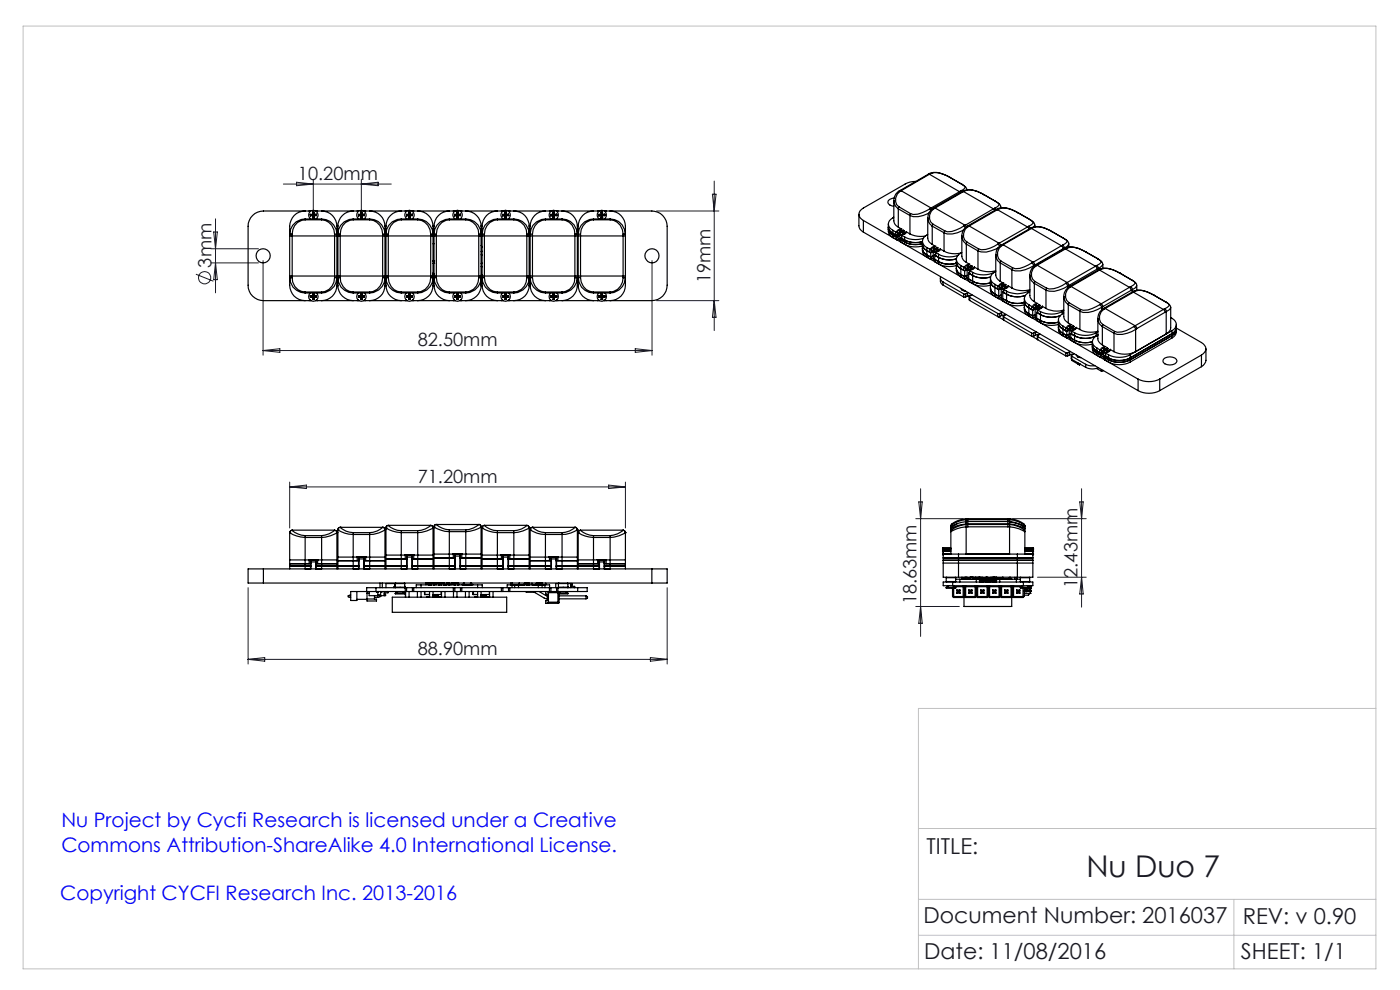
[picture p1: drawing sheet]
<svg xmlns="http://www.w3.org/2000/svg" width="297mm" height="210mm" viewBox="0 0 297 210" stroke-linecap="round" stroke-linejoin="round" font-family="sans-serif">
<defs><g id="words">
<text font-size="6.3" fill="#191924" x="230.5" y="186">Nu Duo 7</text>
<g font-size="4.7" fill="#191924">
<text x="196.6" y="181.1">TITLE:</text>
<text x="195.9" y="195.9">Document Number: 2016037</text>
<text x="263.6" y="195.9">REV: v 0.90</text>
<text x="196.1" y="203.4">Date: 11/08/2016</text>
<text x="263.3" y="203.5">SHEET: 1/1</text>
</g>
<g font-size="4.2" fill="#00f">
<text x="13" y="175.5">Nu Project by Cycfi Research is licensed under a Creative</text>
<text x="13" y="180.7">Commons Attribution-ShareAlike 4.0 International License.</text>
<text x="12.8" y="190.9">Copyright CYCFI Research Inc. 2013-2016</text>
</g>
<g font-size="3.9" fill="#191924">
<text x="63.2" y="38.2">10.20mm</text>
<text x="44.9" y="56.8" transform="rotate(-90 44.9 56.8)">3mm</text>
<text x="150.7" y="60" transform="rotate(-90 150.7 60)">19mm</text>
<text x="88.6" y="73.5">82.50mm</text>
<text x="88.6" y="102.4">71.20mm</text>
<text x="228.6" y="124.7" transform="rotate(-90 228.6 124.7)">12.43mm</text>
<text x="194.5" y="128.2" transform="rotate(-90 194.5 128.2)">18.63mm</text>
<text x="88.6" y="139">88.90mm</text>
</g>
</g></defs>
<g fill="none" stroke="#191924" stroke-width=".21">
<path d="M60.1 39h22.9M62.9 38.7l3.6 .3-3.6 .4zM66.5 38v6.6M76.7 38v6.6M76.7 39l3.5-.3v.7zM151.5 38.4v31.7M41.6 58.2l3.7 1.4M44.7 52.8h10.1M44.7 55.8h10.1M45.3 49.2h.8l-.4 3.6zM45.7 46.4v15.7M45.7 55.8l.4 3.5h-.8z"/>
<path d="M55.8 55.3v20M138.3 55.3v20M139.3 44.8h13.2M151.1 41.2h.8l-.4 3.6zM55.8 74.4h82.5M55.8 74.4l3.6-.4v.7zM134.8 74l3.5 .4-3.5 .3zM139.3 63.8h13.2M151.5 63.8l.4 3.5h-.8zM61.5 102.3v9.7M61.5 103.3h71.2M61.5 103.3l3.5-.4v.7z"/>
<path d="M129.1 102.9l3.6 .4-3.6 .3zM132.7 102.3v9.7M194.3 110h10M194.9 106.5h.8l-.4 3.5zM195.3 103.7v31.3M214.8 110h15.6M229.1 106.5h.7l-.4 3.5zM229.4 103.7v25.1M52.6 124.7v16.2M52.6 139.9h88.9M52.6 139.9l3.6-.4v.8zM138 139.5l3.5 .4-3.5 .4z"/>
<path d="M141.5 124.7v16.2M194.3 128.6h9.2M195.3 128.6l.4 3.6h-.8zM220.1 122.4h10.3M229.4 122.4l.4 3.6h-.7z"/>
<circle cx="43.4" cy="58.9" r="1.3"/>
</g>
<path d="M4.9 5.5h287v200h-287zM291.9 150.3h-97.1v55.2M194.8 175.7h97.1M194.8 198.4h97.1M194.8 190.8h97.1M261.8 190.8v14.7" fill="none" stroke="#c0c0c0" stroke-width=".21"/>
<g fill="none" stroke="#000" stroke-width=".25">
<path d="M194.3 38.5a4.2 4.2 0 0 0-2.3 .5l-8.8 5.1a1.39 1.39 0 0 0-1 1.3 1.39 1.39 0 0 0 1 1.4M196.9 37h.3M196.9 37l-6 3.4M197.2 37l6.4 3.7M197.2 37l-6 3.5M197.2 36.8a5 5 0 0 1 4.3 .9M197.2 36.8h.2M197.2 36.8l-.3 .2M197.4 36.8l-.2 .2M197.4 36.8a4.1 4.1 0 0 1 3.6 .5l.5 .3M201.5 37.6l2.5 1.5M204 39.1l.2 .1a1.24 1.24 0 0 1 .9 1"/>
<path d="M204 39.1l.7 .5v.3l-.9 .6M204 39.1h.1M61.5 58.6h.5M61.5 50.1h.5M61.5 58.9h.5M61.5 58.6v.3M61.5 58.9a3.3 3.3 0 0 0 3.2 3.3M61.5 49.7v.4M61.5 58.9a4.2 4.2 0 0 0 1.4 4.3l.6 .3 1.2 .3M61.5 50.1v8.5M62 49.7h-.5M62 58.9a2.89 2.89 0 0 0 2.7 3"/>
<path d="M62 58.6v.3M62 49.7v.4M62 58.6h9M62 50.1h9M62 50.1v8.5M64.7 46.6a2.83 2.83 0 0 0-2.7 3.1M64.7 46.5a3.3 3.3 0 0 0-3.2 3.2M64.7 46.5v.1M64.7 44.8a3.3 3.3 0 0 0-3.2 3.2v1.7M64.7 46.6h3.5M64.7 46.5h3.5M65.6 44.8l.2 .1"/>
<path d="M65.8 45.5h.5M65.8 45.5l.1 .3M65.8 45.5h.1M65.9 44.8h.1M65.9 45.7v.1M65.9 45.6v.1M65.9 46.5a1 1 0 0 1-.2-1.5 1 1 0 0 1 1.5 0 1 1 0 0 1-.2 1.5M65.9 44.8h-10a3.3 3.3 0 0 0-3.3 3.2v12.5a3.3 3.3 0 0 0 3.3 3.3h10M65.9 45.5h.5M65.9 45.5v.2M66.3 45h.3M66.3 46.2h.3"/>
<path d="M66.3 45v.5M66.3 45.7v.5M66.3 45h.1M66.3 45.7l-.4 .1M66.3 45.5h.1M66.4 46.2h.2M66.4 45h.1M66.4 45v.5M66.4 45.7v.5M66.4 46.2h-.1M66.4 45.7h-.1M66.4 45.7h-.5"/>
<path d="M66.5 45.5h.5M66.5 45.7h.6M66.5 45v.5M66.5 45.7h.1M66.5 45.7l.1 .5M66.6 46.2h.1M66.6 45v.5M66.6 45.5h-.1M66.6 45h-.1M66.6 45.7h.5M66.6 45.7v.5M67 44.8h9.1"/>
<path d="M67 45.5l.1 .2M67.1 44.8h.1M67.1 45.4v.3M67.1 45.4l-.5 .1M67.1 45.4l-.1 .1M67.4 44.8l-.3 .1M68.2 46.5a3.2 3.2 0 0 1 3.3 3.2M68.2 46.6a2.92 2.92 0 0 1 2.8 3.1M68.2 46.5v.1M68.2 44.8a3.3 3.3 0 0 1 3.3 3.2v1.7M71 58.6v.3M71 58.9a2.97 2.97 0 0 1-2.8 3"/>
<path d="M71 49.7h.5M71 50.1h.5M71 49.7v.4M71 58.6h.5M71 50.1v8.5M71.5 49.7v.4M71.5 58.6v.3M71.5 58.9h-.5M71.5 58.9a3.3 3.3 0 0 1-3.3 3.3M71.5 58.9a4.7 4.7 0 0 1-1 3.9 3.3 3.3 0 0 1-2.3 1M71.5 50.1v8.5M71.5 47.9h.2"/>
<path d="M71.7 58.9a3.2 3.2 0 0 0 3.2 3.3M71.7 58.9h.5M71.7 50.1h.5M71.7 49.7v.4M71.7 58.6h.5M71.7 58.6v.3M71.7 58.9a4.4 4.4 0 0 0 .9 3.9 3.3 3.3 0 0 0 2.3 1M71.7 50.1v8.5M72.2 58.9a2.96 2.96 0 0 0 2.7 3M72.2 58.6v.3M72.2 49.7v.4M72.2 49.7h-.5"/>
<path d="M72.2 58.6h9M72.2 50.1h9M72.2 50.1v8.5M74.9 46.6a2.83 2.83 0 0 0-2.7 3.1M74.9 46.5a3.2 3.2 0 0 0-3.2 3.2M74.9 46.5v.1M74.9 44.8a3.3 3.3 0 0 0-3.2 3.2v1.7M74.9 46.6h3.5M74.9 46.5h3.5M75.8 44.8l.2 .1M76.1 44.8h.1M76.1 45.5v.3"/>
<path d="M76.1 45.6v.1M76.1 45.5h.4M76.1 45.5h.1M76.1 46.5a1 1 0 0 1-.2-1.5 1 1 0 0 1 1.5 0 1 1 0 0 1-.2 1.5M76.1 45.5h.5M76.1 45.5v.2M76.1 45.7v.1M76.5 45h.1M76.5 45h.3M76.5 45v.5M76.5 45.7v.5M76.5 45.7l-.4 .1"/>
<path d="M76.5 46.2h.3M76.5 45.5h.1M76.6 46.2h.2M76.6 45h.1M76.6 45v.5M76.6 45.7v.5M76.6 45.7h-.5M76.6 45.7h-.1M76.6 46.2h-.1M76.7 45l.1 .5M76.8 45.7h.1M76.8 45.5h.4"/>
<path d="M76.8 46.2h.1M76.8 45.7h.4M76.8 45.7v.5M76.8 45h-.1M76.8 45v.5M76.8 45.7h.5M76.8 45.5h.1M77.2 44.8h9.2M77.2 45.7h.1M77.2 45.5v.2M77.3 44.8h.1M77.3 45.4v.3"/>
<path d="M77.3 45.4l-.5 .1M77.3 45.4l-.1 .1M77.6 44.8l-.3 .1M78.4 46.5a3.2 3.2 0 0 1 3.3 3.2M78.4 46.6a2.92 2.92 0 0 1 2.8 3.1M78.4 46.5v.1M78.4 44.8a3.3 3.3 0 0 1 3.3 3.2v1.7M81.2 58.6v.3M81.2 58.9a2.97 2.97 0 0 1-2.8 3M81.2 50.1h.5M81.2 49.7v.4M81.2 49.7h.5"/>
<path d="M81.2 58.6h.5M81.2 50.1v8.5M81.7 49.7v.4M81.7 58.9a3.3 3.3 0 0 1-3.3 3.3M81.7 58.9h-.5M81.7 58.6v.3M81.7 58.9a4.7 4.7 0 0 1-1 3.9 3.3 3.3 0 0 1-2.3 1M81.7 50.1v8.5M81.7 47.9h.2M81.9 58.9a3.3 3.3 0 0 0 3.2 3.3M81.9 58.9h.5M81.9 50.1h.5"/>
<path d="M81.9 49.7v.4M81.9 58.6h.5M81.9 58.6v.3M81.9 58.9a4.7 4.7 0 0 0 .9 3.9 3.3 3.3 0 0 0 2.3 1M81.9 50.1v8.5M82.4 49.7h-.5M82.4 49.7v.4M82.4 58.9a2.96 2.96 0 0 0 2.7 3M82.4 58.6v.3M82.4 58.6h9M82.4 50.1h9M82.4 50.1v8.5"/>
<path d="M85.1 46.6a2.83 2.83 0 0 0-2.7 3.1M85.1 46.5a3.2 3.2 0 0 0-3.2 3.2M85.1 46.5v.1M85.1 44.8a3.3 3.3 0 0 0-3.2 3.2v1.7M85.1 46.6h3.5M85.1 46.5h3.5M86 44.8l.2 .1M86.3 44.8h.1M86.3 45.5v.3M86.3 45.6v.1M86.3 45.5h.4M86.3 45.5h.1"/>
<path d="M86.3 46.5a1 1 0 0 1-.2-1.5 1 1 0 0 1 1.5 0 1 1 0 0 1-.2 1.5M86.3 45.5v.2M86.3 45.5h.5M86.3 45.7v.1M86.7 45h.3M86.7 45.7v.5M86.7 45h.1M86.7 45.5h.1M86.7 45v.5M86.7 45.7l-.4 .1M86.7 46.2h.1M86.7 46.2h.3"/>
<path d="M86.8 46.2h.2M86.8 45v.5M86.8 45h.1M86.8 45.7h-.1M86.8 45.7v.5M86.8 45.7h-.5M86.8 46.2h.1M86.9 45l.1 .5M87 45.5h.4M87 45.7h.4M87 45.7h.1M87 46.2h.1"/>
<path d="M87 45.7v.5M87 45h-.1M87 45v.5M87 45.7h.5M87 45.5h.1M87.4 44.8h9.2M87.4 45.5v.2M87.4 45.7h.1M87.5 44.8h.1M87.5 45.4v.3M87.5 45.6v.1M87.5 45.4l-.1 .1"/>
<path d="M87.5 45.4l-.5 .1M87.8 44.8l-.3 .1M88.6 46.6a2.92 2.92 0 0 1 2.8 3.1M88.6 46.5a3.2 3.2 0 0 1 3.3 3.2M88.6 46.5v.1M88.6 44.8a3.3 3.3 0 0 1 3.3 3.2v1.7M91.4 58.9a2.97 2.97 0 0 1-2.8 3M91.4 49.7v.4M91.4 58.6v.3M91.4 49.7h.5M91.4 50.1h.5M91.4 58.6h.5"/>
<path d="M91.4 50.1v8.5M91.9 58.9a3.3 3.3 0 0 1-3.3 3.3M91.9 58.9h-.5M91.9 49.7v.4M91.9 58.6v.3M91.9 58.9a4.7 4.7 0 0 1-1 3.9 3.3 3.3 0 0 1-2.3 1M91.9 50.1v8.5M91.9 57.9v1M91.9 58.1h.1M91.9 58.7h.1M91.9 55.3h.2M91.9 55.4h.2"/>
<path d="M91.9 51.7h.2M91.9 47.9h.2M92 58.1h.1M92 58.7h.1M92 55.9h.1M92 55.3h.1M92 55.3v.6M92 55.8l-.1 .1h.2M92 55.8h.1M92.1 50.1h.5M92.1 49.7v.4M92.1 58.6h.5"/>
<path d="M92.1 58.9h.5M92.1 58.6v.3M92.1 58.9a3.3 3.3 0 0 0 3.2 3.3M92.1 58.9a4.7 4.7 0 0 0 .9 3.9 3.3 3.3 0 0 0 2.3 1M92.1 50.1v8.5M92.6 49.7v.4M92.6 49.7h-.5M92.6 58.6v.3M92.6 58.9a2.96 2.96 0 0 0 2.7 3M92.6 50.1v8.5M92.6 58.6h9M92.6 50.1h9"/>
<path d="M95.3 46.6a2.89 2.89 0 0 0-2.7 3.1M95.3 46.5a3.2 3.2 0 0 0-3.2 3.2M95.3 46.5v.1M95.3 44.8a3.3 3.3 0 0 0-3.2 3.2v1.7M95.3 46.6h3.5M95.3 46.5h3.5M96.2 44.8l.2 .1M96.4 45.5v.3M96.4 45.5h.5M96.4 45.5h.1M96.5 44.8h.1M96.5 46.5a1 1 0 0 1-.2-1.5 1 1 0 0 1 1.5 0 1 1 0 0 1-.2 1.5"/>
<path d="M96.5 45.5h.5M96.5 45.5v.2M96.5 45.7l-.1 .1M96.9 45h.3M96.9 45v.5M96.9 45h.1M96.9 45.7l-.5 .1M96.9 45.7v.5M96.9 45.5h.1M96.9 46.2h.3M97 46.2h.2M97 45h.2"/>
<path d="M97 45v.5M97 45.7h-.1M97 45.7v.5M97 45.7h-.5M97 46.2h-.1M97.2 45v.5M97.2 45.7v.5M97.2 45.5h.4M97.2 45.7h.4M97.2 46.2h.1M97.2 45.7h.1M97.2 45h.1"/>
<path d="M97.2 45.5h.1M97.6 44.8h9.2M97.6 45.5v.2M97.7 44.8h.1M97.7 45.4v.3h-.5M97.7 45.6l-.1 .1M97.7 45.4l-.5 .1M97.7 45.4l-.1 .1M98 44.8l-.2 .1M98.8 46.5a3.2 3.2 0 0 1 3.3 3.2M98.8 46.6a2.92 2.92 0 0 1 2.8 3.1M98.8 46.5v.1"/>
<path d="M98.8 44.8a3.3 3.3 0 0 1 3.3 3.2v1.7M101.6 50.1h.5M101.6 49.7v.4M101.6 49.7h.5M101.6 58.6h.5M101.6 58.6v.3M101.6 58.9a2.9 2.9 0 0 1-2.8 3M101.6 50.1v8.5M102.1 49.7v.4M102.1 58.6v.3M102.1 58.9h-.5M102.1 58.9a3.3 3.3 0 0 1-3.3 3.3"/>
<path d="M102.1 58.9a4.4 4.4 0 0 1-1 3.9 3.3 3.3 0 0 1-2.3 1M102.1 52.1l.2 .3M102.1 54l.2 .1M102.1 59l.2 .1M102.1 56.5l.2 .1M102.1 50.1v8.5M102.1 47.9h.2M102.3 58.9a3.3 3.3 0 0 0 3.2 3.3M102.3 58.9h.5M102.3 58.6v.3M102.3 58.6h.5M102.3 50.1h.5"/>
<path d="M102.3 49.7v.4M102.3 58.9a4.7 4.7 0 0 0 .9 3.9 3.3 3.3 0 0 0 2.3 1M102.3 53.3l-.2 .1M102.3 58.3l-.2 .1M102.3 55.8l-.2 .1M102.3 60l-.2 .4M102.3 50.1v8.5M102.8 58.9a2.96 2.96 0 0 0 2.7 3M102.8 58.6v.3M102.8 49.7v.4M102.8 49.7h-.5M102.8 58.6h9"/>
<path d="M102.8 50.1h9M102.8 50.1v8.5M105.5 46.6a2.89 2.89 0 0 0-2.7 3.1M105.5 46.5a3.3 3.3 0 0 0-3.2 3.2M105.5 46.5v.1M105.5 44.8a3.3 3.3 0 0 0-3.2 3.2v1.7M105.5 46.6h3.5M105.5 46.5h3.5M106.4 44.8l.2 .1M106.6 45.5v.3M106.6 45.5h.5M106.6 45.5h.1"/>
<path d="M106.7 44.8h.1M106.7 46.5a1 1 0 0 1-.2-1.5 1 1 0 0 1 1.5 0 1 1 0 0 1-.2 1.5M106.7 45.5h.5M106.7 45.7l-.1 .1M106.7 45.5v.2M107.1 45h.3M107.1 45h.1M107.1 45v.5M107.1 45.5h.1M107.1 46.2h.3M107.1 45.7l-.5 .1M107.1 45.7v.5"/>
<path d="M107.2 46.2h.2M107.2 45h.2M107.2 45v.5M107.2 45.7h-.1M107.2 45.7h-.5M107.2 46.2h-.1M107.2 45.7v.5M107.4 45.5h.4M107.4 45.7h.4M107.4 45v.5M107.4 45.7v.5M107.4 45.7h.1"/>
<path d="M107.4 46.2h.1M107.4 45.7h.5M107.4 45.5h.1M107.4 45h.1M107.8 44.8h9.1M107.8 45.7h.1M107.8 45.5v.2M107.9 44.8h.1M107.9 45.6v.1M107.9 45.4l-.1 .1M107.9 45.4l-.5 .1M107.9 45.7h.1"/>
<path d="M107.9 45.4v.3M108.2 44.8l-.3 .1M109 46.6a2.92 2.92 0 0 1 2.8 3.1M109 46.5a3.2 3.2 0 0 1 3.3 3.2M109 46.5v.1M109 44.8a3.2 3.2 0 0 1 3.3 3.2v1.7M111.8 58.6h.5M111.8 50.1h.5M111.8 58.9a2.9 2.9 0 0 1-2.8 3M111.8 58.6v.3M111.8 49.7v.4M111.8 49.7h.5"/>
<path d="M111.8 50.1v8.5M112.3 58.9a3.3 3.3 0 0 1-3.3 3.3M112.3 58.9h-.5M112.3 58.6v.3M112.3 49.7v.4M112.3 58.9a4.5 4.5 0 0 1-1 3.9 3.3 3.3 0 0 1-2.3 1M112.3 50.1v8.5M112.3 47.9h.2M112.5 50.1h.5M112.5 49.7v.4M112.5 58.6h.5M112.5 58.9h.5"/>
<path d="M112.5 58.6v.3M112.5 58.9a3.3 3.3 0 0 0 3.2 3.3M112.5 58.9a4.7 4.7 0 0 0 .9 3.9 3.3 3.3 0 0 0 2.3 1M112.5 50.1v8.5M113 58.9a2.96 2.96 0 0 0 2.7 3M113 58.6v.3M113 49.7v.4M113 49.7h-.5M113 58.6h9M113 50.1h9M113 50.1v8.5M115.7 46.6a2.89 2.89 0 0 0-2.7 3.1"/>
<path d="M115.7 46.5a3.3 3.3 0 0 0-3.2 3.2M115.7 46.5v.1M115.7 44.8a3.3 3.3 0 0 0-3.2 3.2v1.7M115.7 46.6h3.5M115.7 46.5h3.5M116.6 44.8l.2 .1M116.8 45.5h.5M116.8 45.5h.1M116.8 45.5v.3M116.9 44.8h.1M116.9 46.5a1 1 0 0 1-.2-1.5 1 1 0 0 1 1.5 0 1 1 0 0 1-.2 1.5M116.9 45.5v.2"/>
<path d="M116.9 45.5h.5M117.3 45h.3M117.3 45h.1M117.3 45v.5M117.3 45.5h.1M117.3 45.7l-.5 .1M117.3 45.7v.5M117.4 45h.1M117.4 45v.5M117.4 46.2h.1M117.4 45.7l-.6 .1M117.4 45.7h-.1"/>
<path d="M117.4 46.2h-.1M117.4 45.7v.5M117.5 46.2h-.1M117.5 45.5h.5M117.5 45.7h.6M117.5 45.7h.1M117.5 45v.5M117.5 45.7v.5M117.6 45.7h.5M117.6 45.7v.5h-.3M117.6 45h-.1M117.6 45.5h-.1"/>
<path d="M117.6 45v.5M118 44.8h9.1M118 45.5l.1 .2M118.1 44.8h.1M118.1 45.4l-.1 .1M118.1 45.4l-.5 .1M118.1 45.4v.3M118.4 44.8l-.3 .1M119.2 46.6a2.87 2.87 0 0 1 2.8 3.1M119.2 46.5a3.3 3.3 0 0 1 3.3 3.2M119.2 46.5v.1M119.2 44.8a3.3 3.3 0 0 1 3.3 3.2v1.7"/>
<path d="M122 58.6v.3M122 58.6h.5M122 58.9a2.9 2.9 0 0 1-2.8 3M122 49.7v.4M122 50.1h.5M122 49.7h.5M122 50.1v8.5M122.5 58.6v.3M122.5 58.9h-.5M122.5 49.7v.4M122.5 58.9a3.3 3.3 0 0 1-3.3 3.3M122.5 58.9a4.7 4.7 0 0 1-1 3.9 3.3 3.3 0 0 1-2.3 1"/>
<path d="M122.5 50.1v8.5M122.5 47.9h.2M122.7 50.1h.5M122.7 49.7v.4M122.7 58.9a3.3 3.3 0 0 0 3.2 3.3M122.7 58.9h.5M122.7 58.6v.3M122.7 58.6h.5M122.7 58.9a4.7 4.7 0 0 0 .9 3.9 3.3 3.3 0 0 0 2.3 1M122.7 50.1v8.5M123.2 49.7v.4M123.2 49.7h-.5"/>
<path d="M123.2 58.9a2.96 2.96 0 0 0 2.7 3M123.2 58.6v.3M123.2 58.6h9M123.2 50.1h9M123.2 50.1v8.5M125.9 46.6a2.89 2.89 0 0 0-2.7 3.1M125.9 46.5a3.3 3.3 0 0 0-3.2 3.2M125.9 46.5v.1M125.9 44.8a3.3 3.3 0 0 0-3.2 3.2v1.7M125.9 46.6h3.5M125.9 46.5h3.5M126.8 44.8l.2 .1"/>
<path d="M127 45.5h.5M127 45.5v.3M127 45.5h.1M127.1 44.8h.1M127.1 45.6v.1M127.1 46.5a1 1 0 0 1-.2-1.5 1 1 0 0 1 1.5 0 1 1 0 0 1-.2 1.5M127.1 45.5h.5M127.1 45.5v.2M127.1 45.7l-.1 .1M127.5 45h.3M127.5 45h.1M127.5 45v.5"/>
<path d="M127.5 46.2h.3M127.5 45.7v.5M127.5 45.5h.1M127.5 45.7l-.5 .1M127.6 46.2h.2M127.6 45h.1M127.6 46.2h.1M127.6 45v.5M127.6 45.7v.5M127.6 45.7h-.5M127.6 45.7h-.1M127.6 46.2h-.1"/>
<path d="M127.7 45.5h.5M127.7 45.7h.5M127.7 45v.5M127.7 45.7v.5M127.7 46.2h.1M127.7 45.7h.1M127.8 45.7h.5M127.8 45v.5M127.8 45h-.1M127.8 46.2h.1M127.8 45.7v.5M127.8 45.5h-.1"/>
<path d="M128.2 44.8h10.1a3.3 3.3 0 0 1 3.2 3.2v12.5a3.3 3.3 0 0 1-3.2 3.3h-10.1M128.2 45.5v.2M128.2 45.7h.1M128.3 44.8h.1M128.3 45.4v.3M128.3 45.4l-.1 .1M128.3 45.4l-.5 .1M128.6 44.8l-.3 .1M129.4 46.6a2.92 2.92 0 0 1 2.8 3.1M129.4 46.5a3.2 3.2 0 0 1 3.3 3.2M129.4 46.5v.1M129.4 44.8a3.3 3.3 0 0 1 3.3 3.2v1.7"/>
<path d="M132.2 58.6v.3M132.2 58.6h.5M132.2 58.9a2.97 2.97 0 0 1-2.8 3M132.2 49.7v.4M132.2 50.1h.5M132.2 49.7h.5M132.2 50.1v8.5M132.7 58.6v.3M132.7 58.9h-.5M132.7 58.9a3.3 3.3 0 0 1-3.3 3.3M132.7 49.7v.4M132.7 58.9a4.7 4.7 0 0 1-1 3.9 3.3 3.3 0 0 1-2.3 1"/>
<path d="M132.7 50.1v8.5M182.2 45.5v2.4a1.59 1.59 0 0 0 1 1.3M183.2 46.8l58.2 33.6M183.2 46.8v2.4M183.2 49.2l58.2 33.7M188.5 48.6a1.59 1.59 0 0 0 .9 1.3l.9 .5 .4-.3M188.5 47.5v1.6a1.59 1.59 0 0 0 .9 1.3M188.5 48.2a1.6 1.6 0 0 0 .9 1.3M189.4 48.9v1.5M189.4 50.4l.9 .5M189.4 49.5l.9 .5M189.4 48.9l.6 .3"/>
<path d="M189.4 49.5l.6 .3M189.6 46.1a1.47 1.47 0 0 0-1.1 1.3 1.47 1.47 0 0 0 .9 1.5M189.7 42.6v.5l.3 .7 .6 .5M189.7 42a1.31 1.31 0 0 0-1.4 .9 1.23 1.23 0 0 0 1.3 .8M190 49.2h.3M190 49.8h.5M190 49.2v.6M190.3 49.1v.1M190.3 50v.9M190.5 49.8l.2-.1-.4 .3M190.5 49.6v.2M190.6 44.3l2.4 1.4"/>
<path d="M190.6 48.2l.6 .4M190.6 44.3v3.9M190.6 40.6a2.22 2.22 0 0 0-1 2v4.2a1.59 1.59 0 0 0 1 1.4M190.6 40.6h.3M190.7 43.9l-.1 .4M190.7 43.9l2.5 1.4M190.7 49.3l.4-.2v.2l-.2 .2zM190.7 49.7v1.1l.4 .2M190.7 50.6l-.4 .3M190.9 40.6a2.03 2.03 0 0 0-.2 3.3M190.9 40.4l.3 .1M190.9 40.4l-.3 .2"/>
<path d="M190.9 48.9l-.1 .1M190.9 49.5l.4-.2 .3 .2M190.9 48.8l.3 .2M190.9 48.8l-.2 .2 .6 .2M190.9 48.8v.3M191 49.8h.2zM191.1 50.9a5.2 5.2 0 0 0 4.6 .8M191.1 50.5v.9l.8 .4M191.1 50.5l.8 .4M191.2 40.5l-.3 .1M191.2 40.5l6.3 3.6M191.2 50.4l-.1 .1"/>
<path d="M191.2 49l.1 .2M191.3 49.9l-.1-.1 .1 .8M191.3 49.9l.6 .4M191.3 49.9v.7M191.3 50.6l.6 .3M191.3 48.6h-.1a.69 .69 0 0 0-.8 .8 1.17 1.17 0 0 0 1.9-.3 1.1 1.1 0 0 1-1 .7 1.1 1.1 0 0 1-1-.6M191.5 49.1l.3 .2-.2 .2-.2-.2zM191.6 48.9l.1 .1M191.6 49.1h.1M191.6 48.8l.2 .2-.5 .2M191.6 48.8l-.4 .2M191.6 48.8v.3"/>
<path d="M191.9 51.8a5 5 0 0 0 3.8 .4M191.9 50.9l1.7 .5 2.1-.1M191.9 50.3a4.9 4.9 0 0 0 4 .2M191.9 50.3v1.5M192.3 49.2l.7 .4M193 49.6l1.7 .5h1.6M193 45.7v3.9M193.2 45.3l-.2 .4M195.7 51.8a1.6 1.6 0 0 0 .9 1.4M195.7 52.7a1.59 1.59 0 0 0 .9 1.4l.8 .4 .6-.3M195.7 51.2v2a1.59 1.59 0 0 0 .9 1.4M196.6 53.2l.8 .4"/>
<path d="M196.6 52.5v2.1M196.6 54.6l.8 .4M196.6 52.5l.6 .3M196.6 53.2l.6 .3M196.8 46.2v4.3a1.59 1.59 0 0 0 1 1.3M196.8 49.7a1.47 1.47 0 0 0-1.1 1.4 1.47 1.47 0 0 0 .9 1.4M197.1 45.2a5 5 0 0 1-4.1 .5M197.2 52.8l.3 .1M197.2 53.5h.5M197.2 52.8v.7M197.3 44.3a7.2 7.2 0 0 1-3.6 1.2l-.5-.2M197.3 44.3l.2 .2"/>
<path d="M197.4 53.6v1.4M197.5 52.8v.1a1.11 1.11 0 0 0 2-.1l.8 .5M197.5 44.1l-.2 .2M197.5 44.1l.2 .2M197.7 53.5l.2-.1-.5 .2M197.7 53.2v.3M197.8 48l2.5 1.4M197.8 51.8l.6 .4M197.8 48v3.8M197.9 44.3a2.25 2.25 0 0 0-.1 3.7M197.9 44.3h.2M197.9 47.5l-.1 .5"/>
<path d="M197.9 47.5l2.5 1.5M198 53.4v1.5l.3 .3M198 54.7l-.6 .3M198.1 44.3a2.03 2.03 0 0 0-.2 3.2M198.1 44.1h.3M198.1 44.1l-.2 .2M198.1 52.6l-.1 .1M198.1 52.5v.2l.7 .4M198.1 52.5l.4 .2M198.1 52.5l-.2 .1 .4 .2M198.3 53.5h.1zM198.3 52.8l-.4 .2 .3 .1"/>
<path d="M198.3 52.8l.1 .2-.3 .1M198.3 55a5.3 5.3 0 0 0 4.6 .8M198.3 54.1l.8 .5M198.3 54.1v1.4l.8 .5M198.4 44.1l-.3 .2M198.4 44.1l6.4 3.7M198.4 54l-.1 .1M198.5 52.7v.2M198.5 53.6l-.1-.2 .1 .8M198.5 53.6l.6 .3M198.5 53.6v.6M198.5 54.2l.6 .4"/>
<path d="M198.6 52.2h-.1a.73 .73 0 0 0-.9 .8 1.17 1.17 0 0 0 1.9-.2M198.7 52.8l.3 .2-.2 .1M198.7 52.8l-.1 .2 .2 .1M198.8 52.6l.1 .1M198.8 52.7l-.6 .4M198.8 52.5l.2 .1-.3 .2M198.8 52.5l-.3 .2M198.8 52.7h.1M198.8 52.5v.2M199.1 54.6l1.7 .5 2.1-.2M199.1 56l1.7 .5 2.1-.2M199.1 53.9a5 5 0 0 0 4.2 .2"/>
<path d="M199.1 53.9v2.1M199.5 59a1.26 1.26 0 0 0 .6 1.5M199.5 58.7v.5l.6 .6M200.1 59.8l4.3 2.5M200.1 59.8v.7M200.3 53.3a4.9 4.9 0 0 0 3.6 .3M200.3 49.4v3.9M200.4 49l-.1 .4M202.9 55.7a1.71 1.71 0 0 0 .9 1.3M202.9 56.9a1.59 1.59 0 0 0 .9 1.3l.8 .5 .6-.3M202.9 55v2.4a1.59 1.59 0 0 0 .9 1.3M203.6 40.7l.1 .1"/>
<path d="M203.6 40.7l-6.1 3.4M203.8 40.5l-.2 .2M203.8 40.5l.2 .2M203.8 57l.8 .5M203.8 56.3v2.4M203.8 58.7l.8 .5M203.8 56.3l.6 .4M203.8 57l.6 .3M204 53.6a1.44 1.44 0 0 0-1.1 1.3 1.44 1.44 0 0 0 .9 1.4M204.1 50.1v.5l.3 .7 .6 .5M204.2 40.6h.2M204.2 40.6l-6.1 3.5"/>
<path d="M204.4 48.8a5 5 0 0 1-4.1 .6M204.4 40.5l-.2 .1M204.4 40.6l6.3 3.7M204.4 40.6l-6 3.5M204.4 56.7h.3M204.4 57.3h.5M204.4 56.7v.6M204.5 47.9a6.8 6.8 0 0 1-3.5 1.3l-.6-.2M204.5 47.9l.3 .4M204.6 40.5h-.2a5.2 5.2 0 0 1 4.4 .8M204.6 40.5l-.2 .1M204.6 40.5a4.4 4.4 0 0 1 4.1 .8"/>
<path d="M204.6 57.5v1.7M204.7 56.7a1.14 1.14 0 0 0 2-.1l.8 .5M204.7 56.6v.1M204.8 47.8l-.3 .1M204.8 47.8l.2 .3M204.9 57.3l.2-.1-.5 .3M204.9 57v.3M205 51.8l2.5 1.4M205 55.7l.7 .3M205 51.8v3.9M205.1 48.1a2.08 2.08 0 0 0-1.1 2v4.3a1.6 1.6 0 0 0 1 1.3M205.1 51.4l-.1 .4"/>
<path d="M205.1 51.4l2.5 1.4M205.2 57.2v1.9l.3 .3M205.2 58.9l-.6 .3M205.3 48.1a2.03 2.03 0 0 0-.2 3.3M205.3 56.5h.1M205.4 47.9l-.3 .2h.2M205.4 47.9h.2M205.4 56.4l-.2 .1M205.4 56.5l.6 .4M205.4 56.3l.3 .2M205.4 56.3l-.3 .1 .4 .2M205.4 56.3v.2"/>
<path d="M205.5 57.3h.1M205.5 56.6l-.4 .2 .3 .2 .3-.2M205.5 56.6l.1 .2-.2 .1M205.5 59.2a5.4 5.4 0 0 0 4.6 .8M205.5 58l.8 .4M205.5 58v1.7l.8 .4M205.6 47.9l-.3 .2M205.6 47.9l6.3 3.7M205.6 57.9l-.1 .1M205.7 56.5v.2l.3-.2M205.7 57.4l-.1-.1 .1 .8M205.7 57.4l.6 .4"/>
<path d="M205.7 57.4v.7M205.7 58.1l.6 .3M205.8 56h-.1a.73 .73 0 0 0-.9 .9 1.15 1.15 0 0 0 1.9-.3M205.9 56.6l.3 .2-.2 .1M205.9 56.6l-.1 .2 .3 .1M206 56.4l.2 .1M206 56.5h.1M206 56.3l.2 .1-.3 .2M206 56.3l-.3 .2M206 56.3v.2M206.3 58.4a5 5 0 0 0 3.8 .4M206.3 58.4a4.9 4.9 0 0 0 3.8 .4"/>
<path d="M206.3 57.8a5.2 5.2 0 0 0 4.6 0M206.3 57.8v2.3M207.5 57.1l1.6 .5 2.1-.1M207.5 53.2v3.9M207.6 52.8l-.1 .4M208.7 41.3l2.5 1.4M208.7 41.3h.1M208.8 41.3l2.4 1.4M210.1 59.6a1.59 1.59 0 0 0 1 1.4M210.1 59v2.6a1.59 1.59 0 0 0 1 1.3M210.7 44.3l.3 .3M210.7 44.3l-5.9 3.5"/>
<path d="M210.9 57.8h.1M211 44.2l-.3 .1M211 44.2l.3 .3M211.2 42.7l.2 .2a1.24 1.24 0 0 1 .9 1.2M211.2 42.7l.7 .6-.3 .5-.6 .4M211.2 54v4.3a1.71 1.71 0 0 0 1 1.4M211.2 57.6a1.45 1.45 0 0 0-1.1 1.3 1.45 1.45 0 0 0 1 1.4M211.3 44.4l.3 .1M211.3 44.4l-5.9 3.5M211.6 44.5l-6 3.4M211.6 44.5l6.4 3.6M211.6 44.3a5 5 0 0 1 4.4 .8"/>
<path d="M211.6 44.3h.3M211.6 44.3l-.3 .1M211.7 51.8l.4 .5a5.4 5.4 0 0 1-4.6 .9M211.7 51.8a6.3 6.3 0 0 1-3.5 1.2l-.6-.2M211.9 44.3l-.3 .2M211.9 44.3a4.5 4.5 0 0 1 4 .8M211.9 51.6l-.2 .2M211.9 51.6l.4 .5M212.2 55.8l2.5 1.4M212.2 59.7l.7 .4M212.2 55.8v3.9M212.3 43.9l-.1 .2"/>
<path d="M212.3 52.1a2.22 2.22 0 0 0-.1 3.7M212.3 52.1h.2M212.3 55.4l-.1 .4M212.3 55.4l2.5 1.4M212.5 52.1a2.03 2.03 0 0 0-.2 3.3M212.5 51.9h.3M212.5 51.9l-.2 .2M212.8 51.9l-.3 .2M212.8 51.9l6.4 3.7M214.7 57.2v3.9M214.8 56.8l-.1 .4M215.9 45.1l2.6 1.5"/>
<path d="M215.9 45.1l2.5 1.5M218 48.1l.3 .5M218 48.1l-6.1 3.5M218.2 48l-.2 .1M218.2 48l.3 .4M218.4 46.6l.3 .1a1.24 1.24 0 0 1 .8 1M218.4 46.6l.7 .5v.3l-.9 .6M218.4 46.6h.1M218.5 58.4l.3 1.2 .6 .5M218.6 48.4l.2 .1M218.6 48.4l-6.1 3.5M218.8 48.5l-6 3.4"/>
<path d="M218.8 48.5l6.4 3.6M218.9 48.3a4.9 4.9 0 0 1 4.3 .8M218.9 55.8a6.8 6.8 0 0 1-3.5 1.2l-.6-.2M218.9 55.8l.4 .6M219.1 48.3l-.3 .2M219.1 48.3a4.4 4.4 0 0 1 4.1 .8M219.1 48.3l-.5 .1M219.2 55.6l-.3 .2M219.2 55.6l.3 .6M219.3 56.4a6.4 6.4 0 0 1-4 1.1l-.6-.3M219.3 56.4v.2M219.5 56.4a2.08 2.08 0 0 0-1 2v4.3a1.6 1.6 0 0 0 .9 1.3"/>
<path d="M219.5 47.7l-.2 .4M219.5 56.2l-.2 .2M219.5 47.7v.4M219.6 59.7l-.2 .4M219.6 59.7l2.4 1.4M219.7 56.4a2.01 2.01 0 0 0-.1 3.3M219.8 56.2l-.3 .2h.2M219.8 56.2l.2 .1M220 56.3l-.3 .1M220 56.3l6.4 3.6M223.2 49.1l2.4 1.4M223.2 49.1h.1"/>
<path d="M225.2 52.1l.3 .7M225.2 52.1l-6 3.5M225.5 52l-.3 .1M225.5 52l.3 .6M225.5 52.8l-6 3.4M225.6 50.5l.2 .2a1.4 1.4 0 0 1 .9 1.7M225.6 50.5l.5 .4 .2 .5-.8 .6M225.8 52.6l-.3 .2M225.8 52.8h.2M225.8 52.8l-6 3.4M225.8 52.6v.2M226 52.8l-6 3.5"/>
<path d="M226 52.8l6.4 3.7M226.1 52.6a5 5 0 0 1 4.3 .9M226.1 52.6l.2 .1M226.1 52.6l-.3 .2M226.3 52.7l-.3 .1M226.3 52.7a4.4 4.4 0 0 1 4.1 .8M226.4 59.9l-.3 .2M226.4 59.9l.3 .7M226.7 51.7l-.3 .6-.6 .3M230.4 53.5l2.5 1.4M230.4 53.5h.1M232.4 56.5l.4 .6"/>
<path d="M232.4 56.5l-6 3.4M232.7 56.3l-.3 .2M232.7 56.3l.3 .7M232.8 57.1l-6.1 3.5M232.9 54.9l.2 .1a1.15 1.15 0 0 1 .8 1l.1 .9M232.9 54.9l.7 .5v.3l-.9 .6M232.9 54.9h.1M233 57.3h.3M233 57.3l-6 3.4M233 57l-.2 .1M233 57v.3M233.3 57.3l-6.1 3.5"/>
<path d="M233.3 57.3l6.3 3.7M233.3 57.1a5.2 5.2 0 0 1 4.3 .9M233.5 57.1l-.2 .2M233.5 57.1a4.4 4.4 0 0 1 4.1 .9M233.5 57.1l-.5 .2M233.9 56l-.3 .6-.6 .4M237.6 58l2.5 1.4M240.1 59.4l.2 .1a1.15 1.15 0 0 1 .8 1M240.1 59.4l.5 .3 .2 .5-.9 .6M64.7 61.9v.3M64.7 61.9h3.5M64.7 62.2h3.5"/>
<path d="M65.8 63.6l-.2 .2M65.8 62.2a1 1 0 0 0-.1 1.4 1 1 0 0 0 1.5 0 1 1 0 0 0-.1-1.4M65.8 62.8h.5M65.8 62.8l.1 .1M65.8 62.8l.1 .3M65.9 62.8v.1M65.9 63.7v.1M65.9 63.1h.4M65.9 63h.5M65.9 62.9v.1M65.9 63v.1M66.3 62.3h.3"/>
<path d="M66.3 63.5h.3M66.3 62.3v.5M66.3 63.1v.4M66.3 62.3l.1 .1M66.3 62.8h.1M66.4 62.3h.2M66.4 62.4h.1M66.4 63.5h.2M66.4 63.5h-.1M66.4 63l-.1 .1M66.4 62.4v.4M66.4 63v.5"/>
<path d="M66.4 62.8l-.5 .1M66.5 63l.1 .1M66.5 62.4v.4M66.5 63l.1 .5M66.6 63.5h.1M66.6 62.8h.5M66.6 62.3l-.1 .1M66.6 62.8h-.1M66.6 62.3v.5M66.6 63.1v.4M67 63.8h9.1M67 63h-.5"/>
<path d="M67 63h.1M67.1 62.8l-.1 .2M67.1 63.7v.1M67.1 62.8h-.6M67.1 63l-.5 .1M67.1 62.8v.2M67.1 63.6l.3 .2M68.2 61.9v.3M71.5 60.7h.2M74.9 61.9v.3M74.9 61.9h3.5M74.9 62.2h3.5"/>
<path d="M76 63.6l-.2 .2M76 62.2a1 1 0 0 0-.1 1.4 1 1 0 0 0 1.5 0 1 1 0 0 0-.1-1.4M76.1 63.7v.1M76.1 63.1h.4M76.1 62.9h.1M76.1 62.9v.1M76.1 63v.1M76.1 63h.5M76.5 62.8h-.4v.3M76.5 62.3v.5M76.5 63.1v.4M76.5 62.8h.1"/>
<path d="M76.5 62.3l.1 .1M76.5 62.3h.3M76.5 63.5h.3M76.6 62.3h.2M76.6 62.4v.4M76.6 63v.5M76.6 62.8l-.5 .1M76.6 63l-.1 .1M76.6 63.5h-.1M76.6 62.4h.1M76.6 63.5h.2M76.7 62.4l.1 .4"/>
<path d="M76.8 63v.5M76.8 63v.1M76.8 62.8h.4M76.8 63.5h.1M76.8 62.3l-.1 .1M76.8 62.3v.5M76.8 63.1v.4M76.8 62.8h.5M76.8 62.8h.1M77.2 63.8h9.2M77.2 62.8v.2M77.2 63h-.4"/>
<path d="M77.2 63h.1M77.3 63.7v.1M77.3 62.8v.2M77.3 63l-.5 .1M77.3 62.8h-.1M77.3 63.6l.3 .2M78.4 61.9v.3M81.7 60.7h.2M85.1 61.9v.3M85.1 61.9h3.5M85.1 62.2h3.5M86.2 63.6l-.2 .2"/>
<path d="M86.2 62.2a1 1 0 0 0-.1 1.4 1 1 0 0 0 1.5 0 1 1 0 0 0-.1-1.4M86.3 62.8v.3M86.3 63.7v.1M86.3 62.8h.4M86.3 63.1h.4M86.3 62.8h.1M86.3 62.8v.1M86.3 62.9v.1M86.3 63h.5M86.3 63v.1M86.7 62.3h.3M86.7 62.3v.5"/>
<path d="M86.7 62.8h.1M86.7 62.3l.1 .1M86.7 63.1v.4M86.7 63.5h.3M86.8 62.4v.4M86.8 62.4h.1M86.8 63l-.1 .1M86.8 63v.5M86.8 62.8l-.5 .1M86.8 63.5h.2M86.8 63.5h-.1M86.9 62.4l.1 .4"/>
<path d="M87 62.8h.4M87 63v.5M87 63.5h.1M87 63v.1M87 62.3l-.1 .1M87 62.3h.1M87 62.3v.5M87 62.8h.5M87 63.1v.4M87 62.8h.1M87.4 63.8h9.2M87.4 62.8v.2"/>
<path d="M87.4 63h-.4M87.4 63h.1M87.5 62.8v.1M87.5 62.8v.2M87.5 63.7v.1M87.5 63l-.5 .1M87.5 62.8h-.1M87.5 63.6l.3 .2M88.6 61.9v.3M91.9 60.7h.2M95.3 61.9v.3M95.3 61.9h3.5"/>
<path d="M95.3 62.2h3.5M96.4 63.6l-.2 .2M96.4 62.2a1 1 0 0 0 0 1.4 1 1 0 0 0 1.4 0 1 1 0 0 0-.1-1.4M96.4 62.8v.3M96.4 62.8h.5M96.4 63.1h.5M96.4 62.8l.1 .1M96.5 63.7v.1M96.5 63h.5M96.5 63l-.1 .1M96.5 62.9v.1M96.9 62.3h.3"/>
<path d="M96.9 62.8h.1M96.9 62.3l.1 .1M96.9 62.3v.5M96.9 63.1v.4M96.9 63.5h.3M97 62.4h.2M97 63l-.1 .1M97 62.4v.4M97 62.8l-.5 .1M97 63v.5M97 63.5h.2M97 63.5h-.1"/>
<path d="M97.2 62.4v.4M97.2 63v.5M97.2 62.8h.4M97.2 63.5h.1M97.2 63v.1M97.2 62.8h.5M97.2 62.8h.1M97.2 62.3v.5M97.2 63.1v.4M97.2 62.3v.1M97.6 63.8h9.2M97.6 63h.1"/>
<path d="M97.6 62.8v.2M97.6 63h-.4M97.6 62.8l.1 .1M97.7 62.8v.2M97.7 63.7v.1M97.7 62.8h-.1M97.7 63l-.5 .1M97.8 63.6l.2 .2M98.8 61.9v.3M102.1 60.7h.2M105.5 61.9v.3M105.5 61.9h3.5"/>
<path d="M105.5 62.2h3.5M106.6 63.6l-.2 .2M106.6 62.2a1 1 0 0 0 0 1.4 1 1 0 0 0 1.4 0 1 1 0 0 0-.1-1.4M106.6 62.8v.3M106.6 62.8h.5M106.6 63.1h.5M106.6 62.8l.1 .1M106.7 63.7v.1M106.7 63h.5M106.7 62.9v.1M106.7 63l-.1 .1M107.1 62.3h.3"/>
<path d="M107.1 62.3v.5M107.1 62.8h.1M107.1 62.3l.1 .1M107.1 63.5h.3M107.1 63.1v.4M107.2 62.4h.2M107.2 62.4v.4M107.2 63.5h.2M107.2 63v.5M107.2 63l-.1 .1M107.2 63.5h-.1M107.2 62.8l-.5 .1"/>
<path d="M107.4 62.8h.4M107.4 62.4v.4M107.4 63v.5M107.4 63.5h.1M107.4 63v.1M107.4 62.8h.5M107.4 62.3v.5M107.4 63.1v.4M107.4 62.8h.1M107.4 62.3v.1M107.8 63.8h9.1M107.8 62.8l.1 .1"/>
<path d="M107.8 62.8v.2M107.8 63h.1M107.8 63h-.4M107.9 62.8h.1M107.9 63.7v.1M107.9 62.8v.2M107.9 63l-.5 .1M107.9 63.6l.3 .2M109 61.9v.3M112.3 60.6h.2M112.3 60.7h.2M112.5 60.2l-.2 .1"/>
<path d="M115.7 61.9v.3M115.7 61.9h3.5M115.7 62.2h3.5M116.8 63.6l-.2 .2M116.8 62.2a1 1 0 0 0-.1 1.4 1 1 0 0 0 1.5 0 1 1 0 0 0-.1-1.4M116.8 62.8h.5M116.8 63.1h.5M116.8 62.8v.3M116.8 62.8h.1M116.9 62.8v.2M116.9 63.7v.1M116.9 62.8h.5"/>
<path d="M116.9 63h.5M116.9 63l-.1 .1M117.3 62.3h.3M117.3 62.3l.1 .1M117.3 62.3v.5M117.3 63.5h.3M117.3 63.1v.4M117.3 62.8h.1M117.4 62.4h.1M117.4 62.4v.4M117.4 63.5h.1M117.4 63v.5"/>
<path d="M117.4 63l-.1 .1M117.4 63.5h-.1M117.5 62.4v.4M117.5 63v.5M117.5 63l.1 .1M117.5 63.5h.1M117.6 62.8h.5M117.6 62.3v.5M117.6 63.1v.4M117.6 62.3l-.1 .1M117.6 62.8h-.1M118 63.8h9.1"/>
<path d="M118 63h.1M118 63h-.5M118.1 62.8l-.1 .2M118.1 63.7v.1M118.1 62.8h-.6M118.1 62.8v.2M118.1 63l-.5 .1M118.1 63.6l.3 .2M119.2 61.9v.3M122.5 60.7h.2M125.9 61.9v.3M125.9 61.9h3.5"/>
<path d="M125.9 62.2h3.5M127 63.6l-.2 .2M127 62.2a1 1 0 0 0-.1 1.4 1 1 0 0 0 1.5 0 1 1 0 0 0-.1-1.4M127 62.8h.5M127 63.1h.5M127 62.8h.1M127 62.8v.3M127.1 62.8v.1M127.1 63.7v.1M127.1 63h.5M127.1 63l-.1 .1M127.1 62.9v.1"/>
<path d="M127.5 62.3h.3M127.5 62.3v.5M127.5 62.3l.1 .1M127.5 63.5h.3M127.5 62.8h.1M127.5 63.1v.4M127.6 62.3h.2M127.6 62.4h.1M127.6 63.5h.1M127.6 63.5h-.1M127.6 63l-.1 .1M127.6 62.8l-.5 .1"/>
<path d="M127.6 62.4v.4M127.6 63v.5M127.7 62.8h.5M127.7 63l.1 .1M127.7 63.5h.1M127.7 62.4v.4M127.7 63v.5M127.8 62.8h.5M127.8 62.8h-.1M127.8 62.3l-.1 .1M127.8 63.1v.4M127.8 62.3v.5"/>
<path d="M128.2 63h.1M128.2 62.8v.2M128.2 63h-.5M128.3 63.7v.1M128.3 62.8v.2M128.3 62.8h-.1M128.3 63l-.5 .1M128.3 63.6l.3 .2M129.4 61.9v.3M200.1 60.5l4.3 2.5M203.8 61.2l.3 .4M204.1 61.6l.7 .1"/>
<path d="M204.2 61.6l.6 .1M204.4 62.3h.5M204.4 63h.5M204.4 62.3v.7M204.9 62.3v.7M205.2 62.1l-.3 .2M205.2 62.1v.7M205.2 62.8l-.3 .2M205.4 62l-.2 .1M205.6 62.7l-.4 .1M205.6 63.6l.1 .1M205.6 62.7l.1 1"/>
<path d="M205.7 63.1v.6M205.7 63.1l6 3.4M205.7 63.7l6 3.5M206 62.7l-.8 .1M206.2 62.5l-.5 .4v.2M206.3 60.1a4.9 4.9 0 0 0 3.8 .4M210.1 61.1a1.59 1.59 0 0 0 1 1.3l.8 .5 .5-.3M211.1 61l.8 .4M211.1 60.3v2.6M211.1 62.9l.8 .5M211.1 60.3l.6 .4M211.1 61l.6 .3"/>
<path d="M211.7 60.7h.2M211.7 61.3h.4M211.7 66.5h.4M211.7 67.2h.4M211.7 60.7v.6M211.7 66.5v.7M211.8 67.2l1.1 .6M211.9 61.4v2M211.9 60.7a1.11 1.11 0 0 0 2-.1l.8 .5M211.9 60.6v.1M212.1 61.3l.2-.1-.4 .2M212.1 61v.3"/>
<path d="M212.1 66.5v.7M212.4 61.2v2l.3 .3M212.4 63.1l-.5 .3M212.5 66.3l-.4 .2M212.5 66.3v.6M212.5 66.9l-.4 .3M212.5 60.4l-.1 .1M212.5 60.5l.8 .5M212.5 60.3l.4 .2M212.5 60.3l-.2 .2 .4 .1M212.5 60.3v.3M212.6 66.2l-.1 .1"/>
<path d="M212.7 61.3h.1l.1 .8M212.7 60.6l-.3 .2 .2 .2M212.7 60.6l.1 .2-.3 .2M212.7 63.4a5.3 5.3 0 0 0 4.6 .8M212.7 61.9l.8 .5M212.7 61.9v1.9l.8 .5M212.8 61.3h.1M212.8 61.3l.1 .1M212.8 67.1l.1 .8M212.8 61.9h-.1M212.9 60.5v.2M212.9 61.4l.6 .4"/>
<path d="M212.9 61.4v.7M212.9 67.2v.7M212.9 62.1l.6 .3M212.9 67.2l6 3.5M212.9 67.9l6 3.4M213 60.1l-.1-.1a.72 .72 0 0 0-.9 .8 1.13 1.13 0 0 0 1.9-.2M213.1 60.6l.4 .2-.2 .2M213.1 60.6l-.1 .2 .3 .1M213.1 66.9h-.6M213.2 60.4l.2 .1M213.2 60.3l.2 .1-.3 .2M213.2 60.5l-.6 .5"/>
<path d="M213.2 60.3l-.3 .2M213.2 60.5h.1M213.2 60.3v.2M213.4 66.7l-.5 .4v.1M213.5 62.4l1.7 .5h1.3l1-.2M213.5 64.3l1.7 .5 2.1-.1M213.5 61.8a4.9 4.9 0 0 0 4.6 0M213.5 61.8v2.5M214.7 61.1a5.1 5.1 0 0 0 3.8 .3M217.3 64a1.71 1.71 0 0 0 1 1.3M217.3 65.2a1.59 1.59 0 0 0 1 1.4l.8 .4 .5-.3M217.3 63.4v2.3a1.59 1.59 0 0 0 1 1.4"/>
<path d="M218.1 61.8v.3M218.3 65.3l.8 .5M218.3 64.7v2.4M218.3 67.1l.8 .4M218.3 65.3l.6 .4M218.3 64.7l.6 .3M218.5 61.9a1.44 1.44 0 0 0-1.2 1.3 1.44 1.44 0 0 0 1 1.5M218.5 61.6l-.4 .2M218.9 65h.2M218.9 65.7h.4M218.9 70.7h.4M218.9 71.3h.4"/>
<path d="M218.9 65v.7M218.9 70.7v.6M219 71.4l1.1 .6M219.1 65.8v1.7M219.1 65a1.14 1.14 0 0 0 2 0l.8 .4M219.1 65h.1M219.3 65.7l.3-.2-.5 .3M219.3 65.4v.3M219.3 70.7v.6M219.4 60.1l2.5 1.5M219.4 64l.7 .4M219.4 60.1v3.9"/>
<path d="M219.6 65.5v1.9l.3 .3M219.6 67.2l-.5 .3M219.7 70.4l-.4 .3M219.7 70.4v.7M219.7 71.1l-.4 .2M219.7 64.9h.1M219.8 64.8h-.2M219.8 64.7l.3 .1M219.8 64.7l-.2 .1 .3 .2M219.8 64.9l.3 .1M219.8 64.7v.2M219.8 70.4h-.1"/>
<path d="M219.9 65.6h.2M219.9 65l-.3 .1 .2 .2 .3-.2 .4 .2 .2-.2-.4-.1M219.9 65l.1 .1-.3 .2M219.9 67.5a5.3 5.3 0 0 0 4.6 .8M219.9 66.3l.8 .4M219.9 66.3v1.7l.8 .5M220.1 71.3v.8M220.1 66.2l-.2 .1M220.1 64.8v.2M220.1 65.7v-.1v.8M220.1 65.7l.6 .4M220.1 65.7v.7"/>
<path d="M220.1 71.4v.7M220.1 66.4l.6 .3M220.1 71.4l6 3.4M220.1 72.1l6 3.4M220.2 64.4h-.1a.73 .73 0 0 0-.9 .8 1.15 1.15 0 0 0 1.9-.3M220.3 65l-.1 .1M220.4 71l-.7 .1M220.5 64.7l.1 .1M220.5 64.9h.1M220.5 64.7l.2 .1-.4 .2M220.5 64.7l-.4 .1M220.5 64.9l-.4 .1"/>
<path d="M220.5 64.7v.2M220.6 70.9l-.5 .3v.2M220.7 66.7a5.1 5.1 0 0 0 4.2 .2M220.7 68.5a5.1 5.1 0 0 0 3.9 .3M220.7 66.1a5.3 5.3 0 0 0 4.7 0M220.7 66.1v2.4M221.9 65.4l1.1 .4a4.9 4.9 0 0 0 2.7 0M221.9 61.6v3.8M222 61.1l-.1 .5M224.5 68.5a1.6 1.6 0 0 0 1 1.3M224.5 69.4a1.59 1.59 0 0 0 1 1.3l.8 .5 .5-.3M224.5 67.8v2.1a1.59 1.59 0 0 0 1 1.3"/>
<path d="M225.4 66.1v.5M225.5 69.8l.8 .5M225.5 69.2v2M225.5 71.2l.8 .5M225.5 69.2l.6 .3M225.5 69.8l.6 .4M225.7 62.9v4.3a1.59 1.59 0 0 0 .9 1.3M225.7 66.4a1.46 1.46 0 0 0-1.2 1.3 1.46 1.46 0 0 0 1 1.5M225.7 65.9l-.3 .2M226.1 60.1a6.1 6.1 0 0 1-3.5 1.2l-.6-.2M226.1 60.1l.4 .6M226.1 69.5l.2 .1"/>
<path d="M226.1 70.2h.4M226.1 74.8h.4M226.1 75.5h.4M226.1 69.5v.7M226.1 74.8v.7M226.3 69.5a1.11 1.11 0 0 0 1 .6 1.11 1.11 0 0 0 1-.6l.8 .4M226.3 70.3v1.4M226.5 60.7a5.7 5.7 0 0 1-4.6 .9M226.5 60.7v.4M226.5 70.2l.3-.2-.5 .3M226.5 69.9v.3M226.5 74.8v.7"/>
<path d="M226.6 64.6l2.5 1.4M226.6 68.5l.7 .4M226.6 64.6v3.9M226.7 60.9a2.21 2.21 0 0 0-.1 3.7M226.7 60.6l-.2 .1M226.8 64.2l-.2 .4M226.8 64.2l2.4 1.4M226.8 69.7l.3-.2 .1 .1-.2 .2zM226.8 70v1.6l.4 .3M226.8 71.4l-.5 .3M226.9 74.6l-.4 .2M226.9 74.6v.7"/>
<path d="M226.9 75.3l-.4 .2M227 60.9a2.03 2.03 0 0 0-.2 3.3M227 69.4h.1M227 60.7l-.3 .2h.3M227 60.7l.2 .1M227 69.2l-.2 .1M227 69.1l-.2 .2 .9 .5M227 69.1l.3 .2M227 69.1v.3M227 74.5l-.1 .1M227.1 70.1l.2 .1zM227.2 71.7a5.3 5.3 0 0 0 4.6 .8l-.1 1.5a1.59 1.59 0 0 0 1 1.4"/>
<path d="M227.2 70.8l.8 .5M227.2 70.8v1.4l.8 .4M227.2 60.8l-.2 .1M227.2 60.8l6.4 3.6M227.3 75.5l.1 .7M227.3 70.7l-.1 .1M227.3 76.4h.1M227.3 69.6l-.3 .2M227.3 69.3v.3M227.3 75.2v.1M227.3 76.2v.2M227.3 76.4l1.7 1"/>
<path d="M227.4 70.2l-.1-.1 .1 .8M227.4 70.2l.6 .4M227.4 70.2v.7M227.4 75.6v.6M227.4 70.9l.6 .4M227.4 75.6l2.9 1.7M227.4 76.2l2.9 1.7M227.4 68.9h-.1a.69 .69 0 0 0-.9 .8 1.17 1.17 0 0 0 1.9-.3M227.5 69.5l.4 .1-.2 .2M227.5 69.5l-.1 .1 .3 .2M227.6 75.2l-.7 .1M227.6 69.2l.2 .1"/>
<path d="M227.6 69.1l.3 .1-.4 .3M227.6 69.1l-.3 .2M227.6 69.3l-.3 .3M227.6 69.3l.1 .1M227.6 69.1v.2M227.8 75l-.5 .4 .1 .2M228 71.3a5.2 5.2 0 0 0 4.6 0M228 72.6l1.6 .6 2.1-.2M228 70.6a4.9 4.9 0 0 0 4.6 0M228 70.6v2M228.3 75.3a.9 .9 0 0 0 .9 .5M228.6 75.7l.7 .2"/>
<path d="M228.7 77v.2l.3 .2M229.1 69.9l1.7 .5 2.1-.1M229.1 77.3l-.1 .1M229.1 66v3.9M229.1 77.2v.1M229.2 77.3l-.2 .1M229.2 65.6l-.1 .4M230.3 77.9a3 3 0 0 0 2.7 .1M230.3 77.3l1.1 .3h.9M230.3 77.3v.6M231.7 73.5a1.59 1.59 0 0 0 1 1.4l.8 .4 .5-.2M231.7 73.2a1.6 1.6 0 0 0 1 1.3"/>
<path d="M232.6 71.3h.1M232.6 70.6v.7M232.6 78.2l1 .5M232.7 73.8v1.6M232.7 75.4l.8 .4M232.7 74.5l.8 .5M232.7 73.8l.6 .4M232.7 74.5l.6 .3M232.9 71.1a1.44 1.44 0 0 0-1.1 1.3 1.44 1.44 0 0 0 .9 1.4M232.9 71l-.3 .3M232.9 70.4l-.3 .2M232.9 67.5v.6l.4 .6 .6 .6"/>
<path d="M233.3 74.2h.2M233.3 74.8h.4M233.3 74.2v.6M233.3 64.6a7.2 7.2 0 0 1-3.5 1.2l-.6-.2M233.3 64.6l.4 .6M233.5 75v.8M233.5 74.1v.1M233.6 64.4l-.3 .2M233.6 64.4l.4 .6M233.6 78.4v.3M233.7 65.2a6.4 6.4 0 0 1-3.9 1.1l-.7-.3M233.7 74.8l.3-.1-.5 .3"/>
<path d="M233.7 65.2v.5M233.7 74.5v.3M233.9 69.3l2.4 1.4M233.9 73.2l.6 .3M233.9 69.3v3.9M233.9 65.6a2.22 2.22 0 0 0-1 1.9v4.4a1.6 1.6 0 0 0 1 1.3M233.9 65.6h.3M234 65l-.3 .2M234 78.6v.1M234 78.7h-.4M234 68.9l-.1 .4M234 68.9l2.5 1.4"/>
<path d="M234 74.7v1l.4 .3M234 75.6l-.5 .2M234.2 65.6a1.98 1.98 0 0 0-.2 3.3M234.2 73.8l.3 .2M234.2 73.8l-.2 .1 .5 .3M234.2 73.9v.1M234.2 73.8v.1M234.2 65.4h.3M234.2 65.4l-.3 .2M234.2 73.9l-.1 .1M234.3 74.8h.2M234.4 75.5l.8 .4"/>
<path d="M234.4 75.5v.8l.8 .5M234.5 65.4l-.3 .2M234.5 65.4l6.3 3.7M234.5 75.4l-.1 .1M234.5 74v.2M234.6 74.9l-.1-.1 .1 .8M234.6 74.9l.6 .3M234.6 74.9v.7M234.6 75.6l.6 .3M234.6 73.5h-.1a.73 .73 0 0 0-.9 .9 1.15 1.15 0 0 0 1.9-.3v.1a1.14 1.14 0 0 1-2 0M234.6 74.3l.1-.2 .4 .2h-1.1l.3-.2 .1 .2-.2 .1M234.8 73.9l.2 .1"/>
<path d="M234.9 74h.1M234.9 73.8l.2 .1-.6 .3M234.9 73.8l-.4 .2M234.9 73.8v.2M235.2 76.8a5 5 0 0 0 4.6 0M235.2 75.2a5 5 0 0 0 4.6 0M235.2 75.2v1.6M235.5 74.1l.8 .5M236.3 74.6a5.2 5.2 0 0 0 4.6 0M236.3 70.7v3.9M236.5 70.3l-.2 .4M239.6 61l.4 .6"/>
<path d="M239.6 61l-6 3.4M239.8 75.2v1.6M239.9 60.8l-.3 .2M239.9 60.8l.3 .6M240 61.6l-6 3.4M240.2 61.4l-.2 .2M240.2 61.9l.3 .1M240.2 61.9l-6 3.5M240.2 61.4v.5M240.5 62l-6 3.4M240.5 62l6.3 3.6M240.5 61.8a5 5 0 0 1 4.3 .8"/>
<path d="M240.5 61.8h.2M240.5 61.8l-.3 .1M240.5 69.3a6.1 6.1 0 0 1-3.5 1.2l-.5-.2M240.5 69.3l.4 .6M240.7 61.8l-.2 .2M240.7 61.8a4.4 4.4 0 0 1 4.1 .8M240.8 69.1l-.3 .2M240.8 69.1l.4 .6M240.9 69.9a6.5 6.5 0 0 1-3.9 1l-.7-.2M240.9 69.9v4.7M241.1 60.6l-.3 .5-.6 .3M241.2 69.7l-.3 .2"/>
<path d="M241.2 60.6v1M244.8 62.6l2.5 1.5M244.8 62.6h.1M246.8 65.6l.4 .6M246.8 76.2a2.05 2.05 0 0 1 2.8 0l.1 .4a1.75 1.75 0 0 1-3 0zM246.8 65.6l-6 3.5M247.1 65.5l-.3 .1M247.1 65.5l.3 .6M247.2 66.2l-6 3.5M247.3 64.1l.7 .5v.3l-.9 .6M247.3 64.1l.2 .1a1.43 1.43 0 0 1 .9 1v4.3a1.6 1.6 0 0 1-1 1.3M247.4 66.1l-.2 .1"/>
<path d="M247.4 70.8l-6.5 3.8M247.4 66.1v4.7M247.5 70.7l-.2 .2M248.3 65.2l-.3 .5-.6 .4M248.4 67.4a1.46 1.46 0 0 1 1.1 1.3 1.46 1.46 0 0 1-.9 1.5M248.6 70.2v1.5M248.6 71.7l-8.8 5.1M248.6 70.2l-8.8 5M249.6 69.9a1.59 1.59 0 0 1-1 1.3l-8.8 5.1a5.3 5.3 0 0 1-5.4-.5M249.6 68.8v1.6a1.59 1.59 0 0 1-1 1.3M249.6 69.5a1.6 1.6 0 0 1-1 1.3l-8.8 5.1a5 5 0 0 1-4.6 0M249.6 69.6l5.3 3.1a1.39 1.39 0 0 1 .9 1.3 1.39 1.39 0 0 1-.9 1.3"/>
<path d="M254.9 75.3l-8.9 5.1M254.9 75.3v2.5M254.9 77.8l-8.9 5.1M255.8 74v2.4a1.96 1.96 0 0 1-.9 1.4M241.4 80.4a5.2 5.2 0 0 0 4.6 0M241.4 82.9a4.9 4.9 0 0 0 4.6 0M241.4 80.4v2.5M246 80.4v2.5M61.5 119.6h4.5M61.5 113l.1 .1a6.4 6.4 0 0 0 3.1 .9M61.5 113h.1M61.5 118.8h4.1"/>
<path d="M61.5 113v7.7M62 112.5a4 4 0 0 0 2.7 1.1M62 112.5h.1M62 112.5l-.3 .1-.2 .4M62 112.5l-.4 .2-.1 .3M62 112.5h9M64.7 113.6v.4M64.7 114v6.7M64.7 113.6h3.5M64.7 114h3.5M65.5 118.8h2M65.6 118.8h1.8"/>
<path d="M65.6 118.8v.8M65.8 118.8h1.3M65.9 119.1l.1 .1M65.9 118.9v1.8M66 119.2h1M66 119.2v1.5M67 119.6h4.5M67 119.2v1.5M67.1 119.1l-.1 .1M67.1 118.9v1.8M67.4 118.8h4.1M67.4 118.8v.8"/>
<path d="M68.2 113.6v.4M68.2 114v6.7M71 112.5h.1M71 112.5l-.2 .1a4.9 4.9 0 0 1-2.6 1M71 112.5l.3 .1 .2 .4M71 112.5l.4 .2 .1 .3M71.5 113l-.2 .1a7 7 0 0 1-3.1 .9M71.5 113h.1M71.5 113v7.7M71.7 118.9h4.5M71.7 112.4l.1 .1a5.9 5.9 0 0 0 3.1 .9M71.7 112.4h.1"/>
<path d="M71.7 118.2h4.1M71.7 112.4v8.3M72.2 111.9l.1 .1a4.4 4.4 0 0 0 2.6 1M72.2 111.9h.1M72.2 111.9l-.4 .1-.1 .4M72.2 111.9h9M74.9 113v.4M74.9 113.4v7.3M74.9 113h3.5M74.9 113.4h3.5M75.7 118.2h2M75.8 118.2h1.8"/>
<path d="M75.8 118.2v.7M76 118.2h1.3M76.1 118.5l.1 .1M76.1 118.3v2.4M76.2 118.6h1M76.2 118.6v2.1M77.2 118.9h4.5M77.2 118.6v2.1M77.3 118.5l-.1 .1M77.3 118.3v2.4M77.6 118.2h4.1M77.6 118.2v.7"/>
<path d="M78.4 113v.4M78.4 113.4v7.3M81.2 111.9h.1M81.2 111.9a4.1 4.1 0 0 1-2.8 1.1M81.2 111.9l.3 .1 .2 .4M81.7 112.4a5.1 5.1 0 0 1-3.3 1M81.7 112.4h.1M81.7 112.4v8.3M81.9 118.6h4.5M81.9 112l.1 .1a6.4 6.4 0 0 0 3.1 .9M81.9 112h.1M81.9 117.7h4.1"/>
<path d="M81.9 112v8.7M82.4 111.5l.1 .1a4.4 4.4 0 0 0 2.6 1M82.4 111.4v.1M82.4 111.5h-.3l-.2 .5M82.4 111.4l-.4 .3-.1 .3M82.4 111.4h9M85.1 112.6v.4M85.1 113v7.7M85.1 113h3.5M85.1 112.6h3.5M85.9 117.7h2M86 117.7h1.8"/>
<path d="M86 117.7v.9M86.2 117.8h1.3M86.3 118.1l.1 .1M86.3 117.9v2.8M86.4 118.2h1M86.4 118.2v2.5M87.4 118.6h4.5M87.4 118.2v2.5M87.5 118.1l-.1 .1M87.5 117.9v2.8M87.8 117.7h4.1M87.8 117.7v.9"/>
<path d="M88.6 112.6v.4M88.6 113v7.7M91.4 111.5l-.2 .1a4.5 4.5 0 0 1-2.6 1M91.4 111.5h.3l.2 .5M91.4 111.4v.1M91.4 111.4l.4 .3 .1 .3M91.9 112l-.2 .1a7 7 0 0 1-3.1 .9M91.9 112h.1M91.9 112v8.7M92.1 118.3h4.5M92.1 111.8l.1 .1a7 7 0 0 0 3.1 .9M92.1 111.8h.1"/>
<path d="M92.1 117.5h4.1M92.1 111.8v8.9M92.6 111.3l.1 .1a4.8 4.8 0 0 0 2.6 1M92.6 111.3h.1M92.6 111.3l-.5 .2v.3M92.6 111.3h9M95.3 112.4v.4M95.3 112.8v7.9M95.3 112.4h3.5M95.3 112.8h3.5M96.1 117.5h2M96.2 117.5h1.8"/>
<path d="M96.2 117.5v.8M96.4 117.6h1.3M96.5 117.9l.1 .1M96.5 117.7v3M96.6 118h1M96.6 118v2.7M97.6 118.3h4.5M97.6 118v2.7M97.7 117.9l-.1 .1M97.7 117.7v3M98 117.5h4.1M98 117.5v.8"/>
<path d="M98.8 112.4v.4M98.8 112.8v7.9M101.6 111.3h.1M101.6 111.3l-.2 .1a4.6 4.6 0 0 1-2.6 1M101.6 111.3h.2l.3 .5M102.1 111.8a5.1 5.1 0 0 1-3.3 1M102.1 111.8h.1M102.1 111.8v8.9M102.3 118.6h4.5M102.3 112l.1 .1a6.4 6.4 0 0 0 3.1 .9M102.3 112h.1M102.3 117.7h4.1"/>
<path d="M102.3 112v8.7M102.8 111.5l.1 .1a4.4 4.4 0 0 0 2.6 1M102.8 111.4v.1M102.8 111.5h-.3l-.2 .5M102.8 111.4l-.5 .3v.3M102.8 111.4h9M105.5 112.6v.4M105.5 113v7.7M105.5 113h3.5M105.5 112.6h3.5M106.3 117.7h2M106.4 117.7h1.8"/>
<path d="M106.4 117.7v.9M106.6 117.8h1.3M106.7 118.1l.1 .1M106.7 117.9v2.8M106.8 118.2h1M106.8 118.2v2.5M107.8 118.6h4.5M107.8 118.2v2.5M107.9 118.1l-.1 .1M107.9 117.9v2.8M108.2 117.7h4.1M108.2 117.7v.9"/>
<path d="M109 112.6v.4M109 113v7.7M111.8 111.5a4.2 4.2 0 0 1-2.8 1.1M111.8 111.5l.3 .1 .2 .4M111.8 111.4v.1M111.8 111.4l.4 .3 .1 .3M112.3 112l-.2 .1a7 7 0 0 1-3.1 .9M112.3 112h.1M112.3 112v8.7M112.5 118.9h4.5M112.5 112.4l.1 .1a5.9 5.9 0 0 0 3.1 .9M112.5 112.4h.1"/>
<path d="M112.5 118.2h4.1M112.5 112.4v8.3M113 111.9l.1 .1a4.1 4.1 0 0 0 2.6 1M113 111.9h.1M113 111.9l-.4 .1-.1 .4M113 111.9h9M115.7 113v.4M115.7 113.4v7.3M115.7 113h3.5M115.7 113.4h3.5M116.5 118.2h2M116.6 118.2h1.8"/>
<path d="M116.6 118.2v.7M116.8 118.2h1.3M116.9 118.5l.1 .1M116.9 118.3v2.4M117 118.6h1M117 118.6v2.1M118 118.9h4.5M118 118.6v2.1M118.1 118.5l-.1 .1M118.1 118.3v2.4M118.4 118.2h4.1M118.4 118.2v.7"/>
<path d="M119.2 113v.4M119.2 113.4v7.3M122 111.9h.1M122 111.9a3.8 3.8 0 0 1-2.8 1.1M122 111.9l.3 .1 .2 .4M122.5 112.4l-.2 .1a6 6 0 0 1-3.1 .9M122.5 112.4h.1M122.5 112.4v8.3M122.7 119.6h4.5M122.7 113l.1 .1a6.1 6.1 0 0 0 3.1 .9M122.7 113h.1M122.7 118.8h4.1"/>
<path d="M122.7 113v7.7M123.2 112.5l.1 .1a4.8 4.8 0 0 0 2.6 1M123.2 112.5h.1M123.2 112.5l-.4 .1-.1 .4M123.2 112.5h9M125.9 113.6v.4M125.9 114v6.7M125.9 113.6h3.5M125.9 114h3.5M126.7 118.8h2M126.8 118.8h1.8M126.8 118.8v.8"/>
<path d="M127 118.8h1.3M127.1 119.1l.1 .1M127.1 118.9v1.8M127.2 119.2h1M127.2 119.2v1.5M128.2 119.6h4.5M128.2 119.2v1.5M128.3 119.1l-.1 .1M128.3 118.9v1.8M128.6 118.8h4.1M128.6 118.8v.8M129.4 113.6v.4"/>
<path d="M129.4 114v6.7M132.2 112.5h.1M132.2 112.5l-.2 .1a4.9 4.9 0 0 1-2.6 1M132.2 112.5l.3 .1 .2 .4M132.7 113l-.2 .1a7 7 0 0 1-3.1 .9M132.7 113h.1M132.7 113v7.7M200 117.5v.1M200 116.9v.1M200 116.5v.1M200 116.3v.1M200 117.5h.1"/>
<path d="M200 116.9h.1M200 116.5h.1M200 116.3h.1M200 117.6h.1M200 117h.1M200 116.6h.1M200 116.4h.1M200 117.6l.1 .1M200 117l.1 .1M200 116.6l.1 .1M200.1 118.8h19M200.1 118.3h19"/>
<path d="M200.1 116.3h1.6M200.1 117.5h3.2M200.1 116.9h1.6M200.1 116.5h1.6M200.1 119.4h19M200.1 117.5v4.9h3.2M200.1 116.3v.1M200.1 116.5v.3M200.1 116.9v.6M201.7 117.5h-1.7M201.7 116.8l-1.7 .1M201.7 116.4l-1.7 .1"/>
<path d="M201.7 116.2l-1.7 .1M201.7 111.5v6M201.8 111.5h-.1M203.3 117.5v4.9M203.3 117.5h12.5M204.9 110.7a3.9 3.9 0 0 0-3.1 1.2l-.1 .3 .1-.1a6.2 6.2 0 0 1 3.2-.9M204.9 110.7l.1 .5M204.9 110.2h.4M204.9 110.2a4 4 0 0 0-3.1 1.3l-.1 .3 1.3-.7M204.9 111.3l.1 .5M204.9 111.3h.4M204.9 111.3a4 4 0 0 0-3.1 1.3l-.1 .2 .1-.1a7.3 7.3 0 0 1 3.2-.9"/>
<path d="M204.9 110h.4M204.9 110a5.5 5.5 0 0 0-3.1 1.2l-.1 .3M204.9 110.2l.1 .5M204.9 110l.1 .2M205 111.8h.3M205 111.2v.1M205 111.8v5.7M205.3 110.6v.5M205.3 111.1l-.3 .1M205.3 110.6l-.4 .1M205.3 111.3v.5M205.3 110.2v.4"/>
<path d="M205.3 110v.2M205.3 111.1h8.5M205.3 110.6h8.5M205.3 110.2h8.5M205.3 111.8h8.5M205.3 111.3h8.5M205.3 110h8.5M213.8 111.1l.4 .1M213.8 110.6v.5M213.8 110.6l.4 .1M213.8 110.2h.4M213.8 111.8h.4"/>
<path d="M213.8 111.3v.5M213.8 111.3h.4M213.8 110h.4M213.8 110.2v.4M213.8 110v.2M214.2 111.2v.1M214.2 111.8v5.7M214.2 110.7v.5M214.2 110.7a4.7 4.7 0 0 1 3.1 1.2l.1 .3-.1-.1a7.5 7.5 0 0 0-3.1-.9M214.2 110.2a4.7 4.7 0 0 1 3.1 1.3l.1 .3-.1-.1a6.7 6.7 0 0 0-3.1-1M214.2 111.3v.5M214.2 111.3a4.7 4.7 0 0 1 3.1 1.2l.1 .3-.1-.1a6.7 6.7 0 0 0-3.1-.9"/>
<path d="M214.2 110a3.9 3.9 0 0 1 3.1 1.3l.1 .2M214.2 110.2v.5M214.2 110v.2M215.8 117.5h3.3M215.8 117.5v4.9M217.3 111.5h.1M217.4 116.3h1.7M217.4 116.9h1.7M217.4 116.5h1.7M217.4 117.5h1.9M217.4 116.8l1.9 .1M217.4 116.4l1.9 .1"/>
<path d="M217.4 116.2l1.9 .1M217.4 111.5v6M219.1 117.5v4.9h-3.3M219.1 117.5h.2M219.1 117.6h.1M219.1 116.9h.2M219.1 117h.1M219.1 116.5h.2M219.1 116.6h.1M219.1 116.3h.2M219.1 116.4h.1M219.1 116.3v.1"/>
<path d="M219.1 116.5v.3M219.1 116.9v.6M219.2 117.6l-.1 .1M219.2 117l-.1 .1M219.2 116.6l-.1 .1M219.2 116.4h-.1M219.3 117.5l-.1 .1M219.3 116.9l-.1 .1M219.3 116.5l-.1 .1M219.3 116.3l-.1 .1M55.9 120.7h-3.3v3h3.3M55.9 120.7h82.4"/>
<path d="M55.9 120.7v3M55.9 123.7h82.4M61.5 120.1h4.5M67 120.1h4.5M71.7 120.1h4.5M74.3 126.2h.1M74.3 126.2l-.4 .2v.2l.4 .1M74.3 126.2v.5M74.3 126.7h.1M75.7 125.5v1.9h-1.3v-1.9h3.4M75.7 127.1h2.2M77.2 120.1h4.5"/>
<path d="M77.8 125.5h2M77.9 125.9h.4M77.9 125.5v2h2v-.4h-2M78.3 125.5v.9h3.5v-.3h-.3M79.4 126.4v.7M79.8 124.7h-2v.8M79.8 125.5h6.2M79.8 124.7v.8M79.8 124.7h6.2M79.9 125.5v.1h.3M80.3 125.5l-.1 .9 .1-.1M80.3 126.3h.1"/>
<path d="M80.3 126.3h.3M80.6 126.3h.1M80.6 126.3l.2 .1M80.6 123.7v1M80.6 125.5l.2 .8M80.8 126.3v.1M80.9 126.4l-.6 .3h-.9M81 125.5v.1h-.2M81.1 123.7v1M81.5 125.9v.4M81.5 125.5v.9M81.6 126h.1"/>
<path d="M81.7 126v.1M81.9 120.1h4.5M82.2 125.5l.1 .3h-.8M83.2 126.7h24.3v3.2h-24.3zM83.7 123.8l.2 .9M83.7 123.8l.2 .1M83.7 123.8h.2M83.7 124.5h-.2v.2M83.9 124.6l.1 .1M83.9 125.9h2M83.9 123.8h2M83.9 124.6h2"/>
<path d="M83.9 123.8v.8M83.9 123.8h-2v.9M83.9 125.8v.1M83.9 125.8h1.9M84 123.7l-.1 .1M84.4 125.5l-.5 .3M85.4 125.5l.4 .3M85.8 123.7l.1 .1M85.8 125.8l.1 .1M85.9 124.6l-.1 .1M85.9 124.4l-.1 .3M85.9 123.8v.8"/>
<path d="M86 124.7h.3M86 125.5h.3M86 124.7v.8M86 125.5v1.2M86.3 124.7h1.2M86.3 125.5h1.2M86.3 124.7v.8M86.8 125.5v1.2M87.4 120.1h4.5M87.5 124.7h.3M87.5 125.5h.3M87.5 124.7v.8"/>
<path d="M87.8 124.7v.8M87.8 125.5h8.4M87.8 124.7h8.4M88.5 125.5v1.2M89.3 124.1h-1v.6M89.3 124.1v.6M89.3 125.5v1.2M89.3 124.1h12M90.1 126.1h.1M90.1 125.5h.1M90.1 125.5v.6M90.1 126.1h1"/>
<path d="M90.3 123.7h.6M90.3 123.7v.4M90.4 123.7h.1M90.8 123.7h.1M90.8 126.6h.1M90.9 124.1h.1M90.9 123.7h.1M90.9 123.7v.4M91.1 126.6h-.6h.6M91.1 125.5v1.2M91.2 124.1h.1M91.2 124.1v-.4h1.1v.4"/>
<path d="M91.3 123.7v.3M91.4 123.7h.1M91.4 123.7v.4M91.5 123.7h.1M91.7 123.7h.1M91.9 126.6h1.7M91.9 126.4h.5v.1M91.9 126.2h1M91.9 125.5v1.2M91.9 126.1h1.8M92 124.1h.1M92 123.7h.1"/>
<path d="M92 123.7v.4M92 124v.1M92.1 120.1h4.5M92.1 123.7h.1M92.4 126.5h.4M92.4 126.5v.1M92.5 123.7h.6M92.5 123.7v.4M92.6 123.7h.1M92.8 126.1l.1 .1M92.8 126.5l.1 .1M92.9 126.2l-.1 .3"/>
<path d="M93.1 124.1h.1M93.1 123.7h.1M93.1 123.7v.4M93.4 123.7v.3h-.3M93.5 123.7v.3l-.2 .1M93.6 123.7v.4M93.6 126.6h.1M93.6 125.5v.6M93.7 123.7h.1M93.7 123.7v.4M93.7 125.5v1.2M93.7 123.7h.5"/>
<path d="M94.2 124.1h.1M94.2 123.7h.1M94.2 123.7v.4M94.4 125.5v1.2M94.8 123.7h.1M94.8 123.7h.4M94.8 123.7v.4M94.9 123.7h.1M95 123.7h.1M95.1 123.7h.1M95.2 124.1h.1M95.2 123.7h.1"/>
<path d="M95.2 124l.2 .1M95.2 123.7v.4M95.8 123.7h.1M95.8 123.7h.5M95.8 123.7v.4M96.2 124.7h.3M96.2 125.5h.3M96.2 124.7v.8M96.2 125.5v1.2M96.3 124.1h.1M96.3 123.7h.1M96.3 123.7v.4"/>
<path d="M96.5 124.7h1.2M96.5 125.5h1.2M96.5 124.7v.8M96.6 123.7h.1M96.6 123.7h.6v.4M96.6 123.7v.4M96.9 125.5v1.2M97.1 124.1h.1M97.1 123.7h.1M97.2 124.1h.1M97.6 120.1h4.5M97.7 124.7h.3"/>
<path d="M97.7 125.5h.3M97.7 124.7v.8M98 124.7v.8M98 125.5h8.4M98 124.7h8.4M98.3 123.7v.3l-.3 .1M98.3 124v.1M98.4 123.9l-.2 .2M98.4 123.7v.2M98.4 123.9h.1M98.5 123.7v.4M98.6 124.1h.1"/>
<path d="M98.7 125.5v1.2M98.8 124.1h.1M98.9 124.1h.1M99.3 124.1h.1M99.5 125.5v1.2M99.6 124.1h.1M99.8 123.9h.1M99.8 123.7v.4v-.2M99.9 123.9h.1M99.9 123.9v.2M99.9 123.7v.3l.2 .1M100 123.7v.3l.3 .1"/>
<path d="M100.3 126.1h.1M100.3 126.1h1M100.3 125.5h.1M100.3 125.5v.6M100.4 125.5h-.1M101.1 126.6h.1M101.3 124.1h1v.6M101.3 126.6h-.5h.5M101.3 124.1v.6M101.3 125.5v1.2M102.1 126.5l1.8 .1M102.1 126.6h1.8"/>
<path d="M102.1 126.4h.5v.1M102.1 126.2h1.1M102.1 125.5v1.2M102.1 126.1h1.8M102.3 120.1h4.5M102.6 126.5h.5M102.6 126.5v.1M103 126.1l.2 .1M103.1 126.5l.1 .1M103.2 126.2l-.1 .3M103.8 125.5l.1 1.2M104.6 125.5v1.2"/>
<path d="M106.4 124.7h.3M106.4 125.5h.3M106.4 124.7v.8M106.7 124.7h1.2M106.7 125.5h1.2M106.7 124.7v.8M107.8 120.1h4.5M107.9 124.7h.3M107.9 125.5h.3M107.9 124.7v.8M108.2 124.7h8.7M108.2 124.7v.8"/>
<path d="M108.2 125.5h8.4M108.3 123.7l.1 .4h7.3l.1-.4M108.4 124.1h.1M108.6 124.1h.1M108.6 124.1h-1v.6M108.6 123.7v1M108.7 123.7v.3M108.9 124.1h.1M109 124.1h.1M109.1 124.1h.1M109.2 124.7v-.6h.8v.6M109.6 124v.1"/>
<path d="M109.8 124.1h.1M109.9 124.1h.1M110.1 123.7l.1 .4M110.2 124.1h.1M110.4 124.1h.1M110.5 124.1h.1M111 124.1h.1M111.1 124.1h.1M111.3 123.7h.1M111.3 123.7l-.1 .4M111.3 123.7v.4M111.3 123.7h.8"/>
<path d="M111.4 125.5l.3 .1M111.7 125.6l1.7 .1 2 1.2 .7 .1M111.7 125.5v.1M111.8 124.1h.1M111.8 123.7h.1M111.8 123.7v.4M112.1 124.1h.1M112.1 123.7h.1M112.1 123.7v.4M112.5 120.1h4.5M112.9 123.7v.4M113.1 124.1h.1"/>
<path d="M113.6 124.1h.1M113.8 123.7v.4M113.8 123.7v.3M113.9 123.7h.1M114 123.7h.1M114.1 124v.1M114.1 123.7h.1M114.4 125.5l1.7 .9M114.5 124v.1M114.6 123.7h.1M114.7 123.7h.1M114.8 123.7h.1"/>
<path d="M114.8 123.7h-1v.4M114.8 123.7v.4M115 124.1h.1M115 124.1h-.8v.6M115 124.1v.6M115.5 124.1h.1M115.6 124.7v-.6h1v1.4M115.8 125.5v.5h.3v1.4h-.3v.6l2.7-.1M116.1 125.5l.2 .2M116.3 127.7l-.2 .3M116.3 127.7h2.1M116.3 125.7v2"/>
<path d="M116.3 125.7h2.1M116.6 125.5h.3M116.9 124.7h1.2M116.9 125.5h1.2M116.9 124.7v.8M118 120.1h4.5M118.1 124.7h.3M118.1 125.5h.3M118.1 124.7v.8M118.4 124.7v.8M118.4 125.7v2M118.4 125.5h4.2"/>
<path d="M118.4 127.7l.1 .2M118.4 124.7h4.2M118.4 125.5h.1M118.5 124.6l.1 .1M118.5 125.9h2M118.5 123.8h2M118.5 124.6h2M118.5 123.8v.8M118.5 123.8h-.6v.9M118.5 125.8v.1M118.5 125.8h1.9M118.5 125.5l.1 .3"/>
<path d="M118.5 125.5l-.1 .2M118.6 123.7l-.1 .1M118.6 126l-.1 1.9M118.6 126.4h5.7M118.6 127h5.7M119 125.5l-.5 .3M120 125.5l.4 .3M120.4 123.7l.1 .1M120.4 125.8l.1 .1M120.5 124.6l-.1 .1M120.5 123.8v.8M120.5 123.8h.9v.2l-.3-.1"/>
<path d="M120.5 124.5l.1 .2M121.1 124.3l.8 .1-.1 .3M121.1 124h.1M121.1 123.8v.9M121.1 124.2h.1M121.1 124.1h.1M121.2 124.1h.1M121.2 124v.1M121.2 124.1l-.1 .1M122.6 124.7h2v.8h-2M122.6 124.7v.8M122.7 120.1h4.5"/>
<path d="M124.3 126.4v.6M124.3 126.4l.3 .2v.3l-.3 .1M128.2 120.1h4.5M138.3 120.7h3.2v3h-3.2M138.3 120.7v3M200.7 123.4l.1 .1M200.7 124.7h2M200.7 123.4h2M200.7 122.5h2M200.7 122.5v.9M200.8 124.6l-.1 .1M200.8 124.6h1.9"/>
<path d="M200.8 122.4l-.1 .1M201.3 124.2l-.5 .4M202.1 124.7v1.8l.1 .2M202.1 123.5h-2v.7h2M202.1 123.5v.7M202.1 124.2h15M202.1 123.5h15M202.2 126.7h2.2M202.2 124.2l.5 .4M202.3 124.2v.1M202.3 126.5l-.1 .2M202.3 126.5h2"/>
<path d="M202.3 124.7v1.8M202.5 124.5h1.8M202.6 122.4l.1 .1M202.7 124.6v.1M202.7 123.4l-.1 .1M202.7 122.9h.9M202.7 122.5v.9M203 125.8h.7M203 125.2h.7M203 125.2l.2 .1M203 125.2v.6M203.2 125.3h.3"/>
<path d="M203.2 125.7h.3M203.2 125.7l-.2 .1M203.2 125.3v.4M203.3 122.4h12.5M203.5 125.3v.4M203.5 125.7l.2 .1M203.6 122.9v.6M203.6 122.9h3.5M203.7 125.2l-.2 .1M203.7 125.2v.6M204 122.4v.4h.3M204.3 122.7v.1"/>
<path d="M204.3 122.8h.4M204.3 122.4v.3M204.3 122.8v.1M204.3 122.7h.4M204.3 124.2l.1 .1M204.3 126.5l.1 .2M204.3 124.5v2M204.4 124.3l-.1 .2M204.4 124.3l.2 .2M204.5 126.6v2h10.1v-2M204.6 126.5l-.2 .2M204.6 124.5v2"/>
<path d="M204.6 126.5l.2 .2M204.7 122.5v.4M204.7 122.5h.5M204.8 122.4v.1M204.8 124.3l.1 .2M204.8 126.7h2.1M204.8 124.3l-.2 .2M204.9 124.2l-.1 .1M204.9 126.5l-.1 .2M204.9 124.5v2M204.9 124.5h2M204.9 126.5h2"/>
<path d="M205.1 122.4v.1M205.2 122.5v.3M205.5 125.2v.6M205.5 125.8h.7M205.5 125.2l.2 .1M205.5 125.2h.7M205.6 122.8v.1M205.6 122.8h.2M205.6 122.8v-.3h1v.4M205.7 122.5h.1M205.7 125.3v.4M205.7 125.3h.3"/>
<path d="M205.7 125.7l-.2 .1M205.7 125.7h.3M205.8 122.5h.1M205.8 122.5h-.2v.3M205.8 122.5v.4M206 122.4v.1M206 125.3v.4M206 125.7l.2 .1M206.1 122.4v.1M206.2 125.2l-.2 .1M206.2 125.2v.6M206.3 122.5h.1"/>
<path d="M206.3 122.8v.1M206.3 122.8h.1M206.3 122.5h.2v.3h-.2M206.3 122.5v.4M206.4 122.5h.1M206.6 122.8h.1M206.6 122.7h.1M206.6 122.7v.1M206.6 122.8h.3M206.6 122.4v.3M206.6 122.8v.1M206.9 126.5v.2"/>
<path d="M206.9 124.2v.1M206.9 124.5v2M206.9 122.5h.5M206.9 122.4v.5M206.9 124.3v.2M206.9 124.3l.3 .2M207.1 124.2v.3M207.2 126.5l.1 .2M207.2 124.5v2M207.2 126.5l-.3 .2M207.3 124.3l.1 .2M207.3 126.7h2.2"/>
<path d="M207.3 124.3l-.1 .2M207.4 122.5h.1M207.4 124.2l-.1 .1M207.4 126.5l-.1 .2M207.4 124.5v2M207.4 124.5h2M207.4 126.5h2M207.5 122.5l.1 .1M207.6 122.5h.1M207.6 122.7l-.1 .2h.5M207.6 122.5v.4M207.7 122.4v.1"/>
<path d="M207.8 122.4v.1M207.8 122.5h.1M207.9 123h3.4M207.9 122.5v1M207.9 122.4v.5M208 123.4h.2M208 123.2v.3M208 123.1v.1M208 122.8h.1M208 123h.1M208 122.5h.5M208 122.5v.6"/>
<path d="M208 123.3v.1M208 123.2h.2M208 123.1h.2M208 123.1v.3M208 122.9h-.1M208.1 125.8h.6M208.1 125.2h.6M208.1 125.2l.1 .1M208.1 125.2v.6M208.2 123.1v.1M208.2 123.2v.3M208.2 122.8h.1"/>
<path d="M208.2 122.9h.3M208.2 123.3v.1M208.2 122.8v.3M208.2 123h.1M208.2 122.9h.1M208.2 122.8v.6M208.2 125.3h.4M208.2 125.7h.4M208.2 125.7l-.1 .1M208.2 125.3v.4M208.2 123v.1M208.4 122.5h2.3"/>
<path d="M208.4 122.8h.1M208.4 122.8h-.4M208.4 122.5h-1.3v1M208.4 122.5v.3M208.5 123.4h.2M208.5 122.9h.1M208.5 122.8h.1M208.5 122.7h2.2M208.5 122.5v.5M208.5 122.9h-.1M208.5 122.7h.2M208.5 123h.1"/>
<path d="M208.5 122.7h.1M208.5 123.2v.3M208.5 123.1v.1M208.5 122.8h.2M208.5 123.1v.3M208.5 123.2h.2M208.5 123.1h.2M208.5 123.3v.1M208.6 125.7l.1 .1M208.6 122.6l-.1 .5M208.6 125.3v.4M208.7 122.7h.1"/>
<path d="M208.7 123.1v.1M208.7 122.7v.4M208.7 123.2v.3M208.7 122.8h.1M208.7 123.1v.3M208.7 122.9h.3M208.7 123.3v.1M208.7 123h.1M208.7 122.9h.1M208.7 122.7v.3M208.7 125.2l-.1 .1M208.7 125.2v.6"/>
<path d="M209 123.4h.2M209 123v.1M209 122.9h.1M209 122.8h.1M209 122.7v.7M209 122.7h.2M209 123h.1M209 122.7h.1M209 123.2v.3M209 123.1v.1M209 122.7v.4M209 122.8h.2"/>
<path d="M209 123.2h.2M209 123.1h.2M209 123.3v.1M209.1 122.5h.5M209.1 122.5h.1M209.2 122.7h.1M209.2 123.1v.1M209.2 122.7v.4M209.2 123.2v.3M209.2 122.8h.1M209.2 123h.1M209.2 123.1v.3"/>
<path d="M209.2 122.9h.3M209.2 123.3v.1M209.2 122.4v.1M209.2 122.9h.2M209.3 122.4v.1M209.4 126.5l.1 .2M209.4 124.2l.1 .1M209.4 122.4v.1M209.4 124.5v2M209.5 124.3l-.1 .2M209.5 124.3l.2 .2 .2-.2M209.5 123.4h.2"/>
<path d="M209.5 123v.1M209.5 123h.1M209.5 122.7h.1M209.5 123.1h.2M209.5 123.4v.1M209.5 122.7v.7M209.5 124.2v.1M209.5 122.8h.1M209.5 122.8h.2M209.5 124.3h.2M209.5 123.3v.1M209.5 122.7h.2"/>
<path d="M209.6 122.5h.1M209.7 124.2v.1M209.7 124.3v.2M209.7 122.7h.1M209.7 123.4v.1M209.7 122.7v.7M209.7 122.9h.1M209.7 122.8h.1M209.7 123h.1M209.7 122.9h.3M209.7 126.5l-.2 .2M209.7 126.5l.2 .2"/>
<path d="M209.7 123.3v.1M209.7 124.3v2.2M209.7 124.3v.1M209.7 123v.1M209.9 124.3v.2M209.9 126.7h2.1M209.9 124.2v.1M209.9 126.5v.2M209.9 124.5h2M209.9 126.5h2M209.9 124.5v2M210 123.4h.2"/>
<path d="M210 122.7h.1M210 123.2v.3M210 122.7v.4M210 123.1v.1M210 122.9h.1M210 122.8h.1M210 123h.1M210 122.8h.2M210 123.2h.2M210 123.1h.2M210 123.1v.3M210 123.3v.1"/>
<path d="M210 122.9h-.1M210 122.7h.2M210.1 122.5h.1M210.1 122.5h.6M210.2 122.7h.1M210.2 123.1v.1M210.2 122.7v.4M210.2 123.2v.3M210.2 122.9h.1M210.2 122.8h.1M210.2 122.9h.3M210.2 123.1v.3"/>
<path d="M210.2 123.3v.1M210.2 123h.1M210.5 123.4h.2M210.5 122.9h.1M210.5 122.8h.1M210.5 123h.1M210.5 123.2v.3M210.5 123.1v.1M210.5 122.8h.2M210.5 123.2h.2M210.5 123.1h.2M210.5 123.1v.3"/>
<path d="M210.5 123.3v.1M210.5 122.9h-.1M210.5 122.7h.1M210.5 122.7v.1M210.6 125.8h.7M210.6 125.2h.7M210.6 125.2l.2 .1M210.6 125.2v.6M210.6 122.4l.1 .7M210.7 122.7h.1M210.7 123.1v.1M210.7 123.2v.3"/>
<path d="M210.7 122.8h.1M210.7 123.1v.3M210.7 122.9h.3h-.3M210.7 123.3v.1M210.7 123h.1M210.7 122.5h1.4v1M210.7 122.7h-.2v.4M210.7 122.5v.5M210.8 122.5h.1M210.8 125.3h.3M210.8 122.8h.4M210.8 122.5h.7"/>
<path d="M210.8 122.5v.3M210.8 125.3v.4M210.8 125.7h.3M210.8 125.7l-.2 .1M211 122.5h.1M211 123.4h.2M211 123v.1M211 123.4v.1M211 123.1l.2 .1M211 122.8h.1M211 123h.1M211 122.8v.6"/>
<path d="M211 123.1h.2M211 123.3v.1M211.1 125.3v.4M211.1 125.7l.2 .1M211.1 122.4v.1M211.2 123.1v.1M211.2 123.2v.3M211.2 123.1v.3M211.2 122.8h.1M211.2 123.3v.1M211.2 123h.1M211.2 122.5v.6"/>
<path d="M211.2 122.9h.1M211.3 125.2l-.2 .1M211.3 125.2v.6M211.3 122.9v-.4v1M211.4 122.4v.1M211.5 122.5h.1M211.6 122.7l.1 .1M211.6 122.5l.1 .3M211.6 122.5v.1M211.7 122.9h-.1M211.7 122.8v.1h-.5M211.9 124.2l.1 .1"/>
<path d="M211.9 126.5l.1 .2M211.9 124.5v2M212 124.3l-.1 .2M212 124.3l.2 .2M212.1 124.2v.2M212.1 122.9h3.5M212.2 126.5l-.2 .2M212.2 124.5v2M212.2 126.5l.2 .2M212.4 124.3l.1 .2M212.4 126.7h2.2M212.4 124.3l-.2 .2"/>
<path d="M212.5 124.2l-.1 .1M212.5 126.5l-.1 .2M212.5 124.5v2M212.5 124.5h2M212.5 126.5h2M212.7 122.4v.3l-.3 .2M212.7 122.8v.1M212.7 122.7l-.2 .2M212.7 122.4v.3M212.7 122.7h.2M212.7 122.6h.1M212.8 122.4l.1 .4"/>
<path d="M212.9 122.8h.1M212.9 122.8v.1M213.1 122.8h.1M213.1 122.8v.1M213.1 125.8h.7M213.1 125.2h.7M213.1 125.2l.2 .1M213.1 125.2v.6M213.2 122.8v.1M213.3 125.3h.3M213.3 125.7h.3M213.3 125.7l-.2 .1"/>
<path d="M213.3 125.3v.4M213.6 122.8v.1M213.6 125.3v.4M213.6 125.7l.2 .1M213.8 125.2l-.2 .1M213.8 125.2v.6M213.9 122.8v.1M214.1 122.7h.1M214.1 122.6h.1M214.2 122.7v.2M214.2 122.4l-.1 .4h-1.2M214.2 122.6h.1"/>
<path d="M214.2 122.6v.3M214.3 122.4l.1 .5M214.3 122.4v.4l.3 .1M214.5 126.5l.1 .2M214.5 124.2l.1 .1M214.5 124.5v2M214.6 124.3l-.1 .2M214.6 124.3l.2 .2M214.8 126.5l-.2 .2M214.8 124.5v2M214.8 126.5l.1 .2M214.9 124.3l.1 .2"/>
<path d="M214.9 126.7h2.2M214.9 124.2l-.2 .3M214.9 124.3l-.1 .2M215 124.2l-.1 .1M215 126.5l-.1 .2M215 124.5h1.7M215 126.5h2M215 124.5v2M215.3 122.4v.5M215.6 122.9h.9M215.6 122.9v.6M215.7 125.8h.7"/>
<path d="M215.7 125.2h.7M215.7 125.2l.2 .1M215.7 125.2v.6M215.8 122.4v.5M215.9 125.3v.4M215.9 125.3h.3M215.9 125.7h.3M215.9 125.7l-.2 .1M216.2 125.3v.4M216.2 125.7l.2 .1M216.4 125.2l-.2 .1M216.4 125.2v.6"/>
<path d="M216.5 123.4v.1M216.5 124.7h.8M216.5 122.5h1.9M216.5 123.4h1.9M216.5 122.5v.9M216.5 124.6v.1M216.5 124.6h1.9M216.5 122.4v.1M217 124.2l-.5 .4M217 126.5l.1 .2M217 124.7v1.8M217.1 123.5h2v.7h-2"/>
<path d="M217.1 123.5v.7M217.3 124.7h1.1M217.3 124.7v1.8l-.2 .2M217.3 125.3h.6M217.3 125.9h1.2M217.3 125.3v.1M217.4 124.7v.6h.3M217.4 125h.4M217.7 124.9l.1 .1M217.7 124.9h.1M217.7 124.7v.2M217.8 124.9h.1"/>
<path d="M217.8 125l-.1 .3M217.8 124.9l-.1 .4M217.8 125.4v.1h-.5v-.1h.6M217.9 125.3h.9l-.9 .1M217.9 124.2l.5 .4M217.9 125.3v.1M218.3 122.4l.1 .1M218.3 124.9h.1M218.4 124.6l-1.9 .1M218.4 123.4l-.1 .1M218.4 122.5v.9M218.5 124.2v.7"/>
<path d="M218.5 125.9h.1M218.5 125.9l-.3 .4h-.9M218.5 124.9v1M218.8 124.2v.7h-1.4"/>
<circle cx="55.8" cy="54.3" r="1.51"/>
<circle cx="138.3" cy="54.3" r="1.5"/>
</g>
<use href="#words"/>
</svg>
